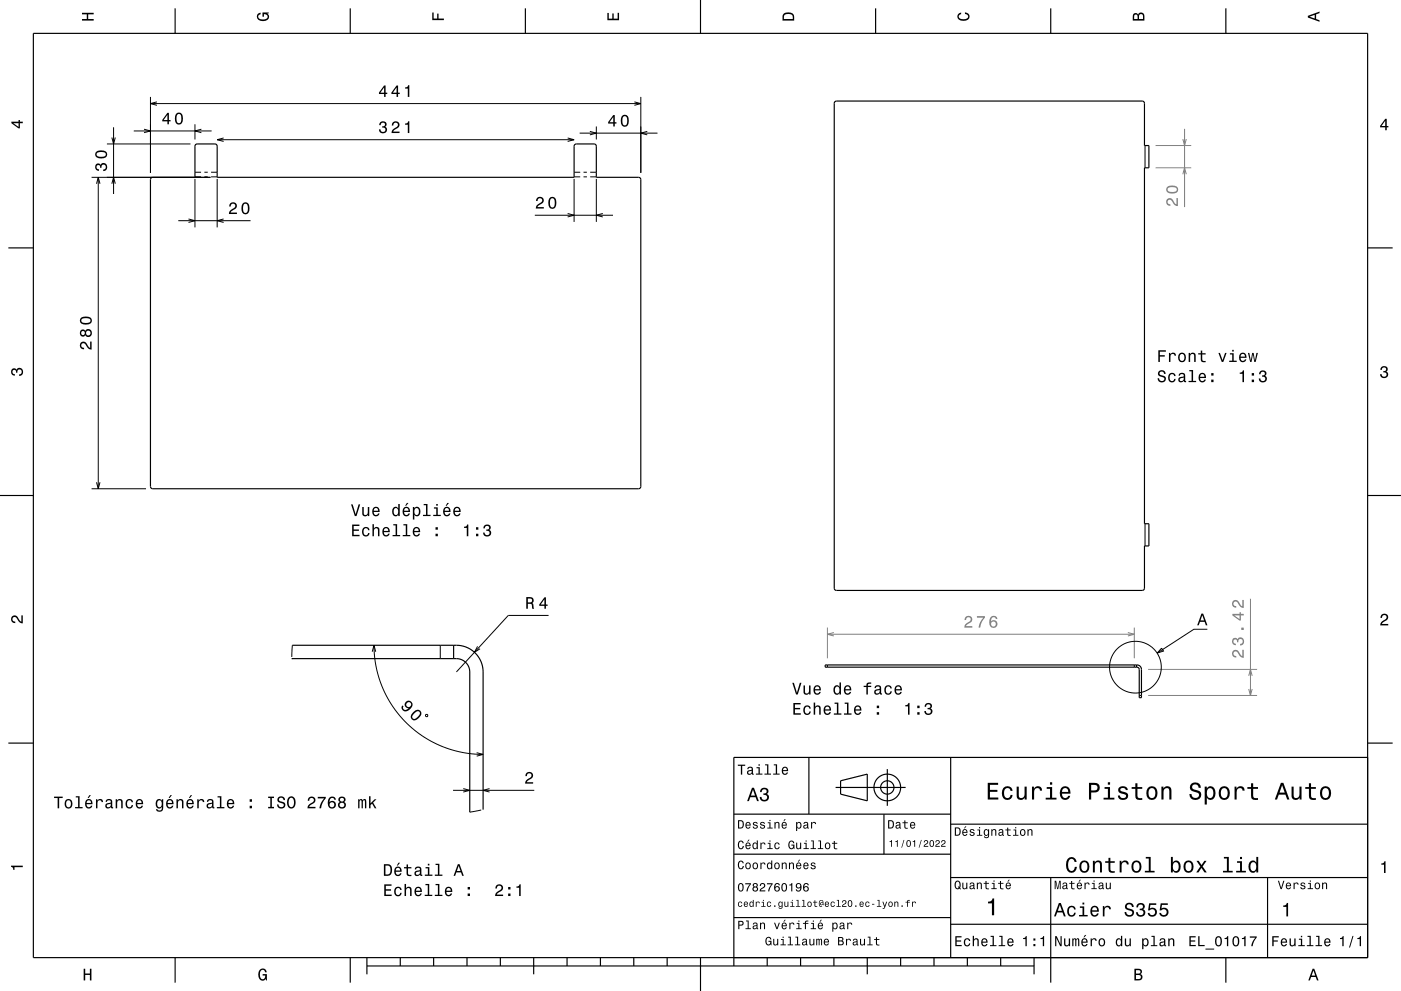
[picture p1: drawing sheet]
<svg xmlns="http://www.w3.org/2000/svg" width="420mm" height="297mm" viewBox="0 0 420 297" stroke-linecap="round" stroke-linejoin="round" font-family="sans-serif">
<g fill="none" stroke="#000" stroke-width=".3">
<path d="M34 38.1v20M40.1 39.2h23.3M43.2 38.7l1.9 .5-1.9 .6M45.1 29v22.8M45.1 31h147M47 30.5l-1.9 .5 1.9 .6M58.4 37.2v4.6M60.4 38.7l-2 .5 2 .6M173.8 39.9h23.3M176.8 39.4l2 .5-2 .5M178.8 37.9v3.9M190.2 30.5l1.9 .5-1.9 .6"/>
<path d="M192.1 29v22.8M194 39.4l-1.9 .5 1.9 .5M27.5 53.1h35.6M28.9 55.1l.6-2 .5 2M29.5 53.1v93.4M32 43.1h25.1M33.5 41.2l.5 1.9 .6-1.9M33.5 55.1l.5-2 .6 2M58.4 53.6v14.5M58.4 51.6h1.9M58.4 53h1.9M61.3 51.6h1"/>
<path d="M61.3 53h1M63.3 51.6h1.8M63.3 53h1.8M65.1 53.6v14.5M65.1 41.9h107M67 41.4l-1.9 .5 1.9 .5M170.2 41.4l1.9 .5-1.9 .5M172.1 53.6v12.9M172.1 51.6h1.8M172.1 53h1.8M174.9 51.6h1M174.9 53h1"/>
<path d="M176.9 51.6h1.9M176.9 53h1.9M178.8 53.6v12.9M343.3 43.6v6.7M53.4 66.1h21.7M56.5 65.6l1.9 .5-1.9 .6M67 65.6l-1.9 .5 1.9 .6M160.3 64.5h23.5M170.2 64l1.9 .5-1.9 .5M180.7 64l-1.9 .5 1.9 .5M27.5 146.5h16.3M28.9 144.5l.6 2 .5-2"/>
<path d="M343.3 157v6.6M87.5 197.4h.1M87.6 193.4l-.1 3.5M132 193.4v4M248.1 199.3v.7M340.1 199.3v.7M341.5 208.4h.7M144.3 242.8l-3.5 .6M144.8 242.6h.1"/>
<circle cx="340.4" cy="200" r="7.8"/>
</g>
<path d="M346.4 50.3h10.7M346.4 43.6h10.7M248.1 188.1v9.2M340.1 188.1v9.2M344.2 208.4h32.7M344.2 200.6h32.7" fill="none" stroke="#808080" stroke-width=".3"/>
<g fill="none" stroke="#000" stroke-width=".35">
<path d="M10 10h400v277h-400zM52.5 2.5v7.5M105 2.5v7.5M157.5 2.5v7.5M210 0v10M262.5 2.5v7.5M315 2.5v7.5M367.5 2.5v7.5M250.3 30.5l.5-.2h91.6l.5 .2 .2 .5v12.6h1.3v6.7h-1.3v106.7h1.3v6.6h-1.3v12.7l-.2 .5-.5 .2h-91.6l-.5-.3-.2-.4v-145.3zM45.3 53.3l.5-.2h12.6v-9.3l.3-.5 .4-.2h5.4l.6 .5v9.5h107l.1-9.6 .6-.4 5.6 .1 .4 .6v9.3h12.6l.5 .3 .2 .4-.1 92.3-.6 .4-145.9-.1-.4-.6v-92zM2.5 74.3h7.5M410 74.3h7.5"/>
<path d="M0 148.5h10M410 148.5h10M87.5 197.4h49.3a4 4 0 0 1 4 4v42M87.6 193.4h49.2a8 8 0 0 1 8 8v41.2M136 193.4v4M247.4 199.3h93.5a1.34 1.34 0 0 1 1.3 1.3v8.5h-.7v-8.5l-.1-.4-.5-.2h-93.5zM340.7 199.3v.7M2.5 222.7h7.5M242.5 227v17M250.5 236h21M252 234l8-2v8l-8-2zM266 230.5v11"/>
<path d="M285 227v60M410 222.7h7.5M410 227h-190v62.5M220 244h65M220 256h65M265 244v12M285 247h125M220 275h65M285 277h125M285 263h125M315 263v31.5M380 263v24"/>
<path d="M52.5 287v7.5M105 287v7.5M110 289.5h200M110 287v5M120 287v2.5M130 287v2.5M140 287v2.5M150 287v2.5M160 287v5M170 287v2.5M180 287v2.5M190 287v2.5"/>
<path d="M200 287v2.5M210 287v10M230 287v2.5M240 287v2.5M250 287v2.5M260 287v5M270 287v2.5M280 287v2.5M290 287v2.5M300 287v2.5M310 287v5M367.5 287v7.5"/>
<circle cx="266" cy="236" r="4"/>
<circle cx="266" cy="236" r="2"/>
</g>
<g fill="#000">
<path d="M24.6 3.8h3.5v.5h-1.7v1.4h1.7v.5h-3.5v-.5h1.4v-1.4h-1.4z" fill-rule="evenodd"/>
<path d="M77.3 4.2l.8-.4v.5l-.3 .1a.68 .68 0 0 0-.4 .6 .68 .68 0 0 0 .4 .6 1.68 1.68 0 0 0 2.4-.6 .93 .93 0 0 0-1.1-.8v.8h-.4v-1.3h1.9v.3l-.5 .1 .4 .4a1.19 1.19 0 0 1-.9 1.7 1.9 1.9 0 0 1-2.6-1.3z" fill-rule="evenodd"/>
<path d="M129.6 3.8h.4v1.8h1.1v-1.5h.4v1.5h1.6v.4h-3.5z" fill-rule="evenodd"/>
<path d="M182.1 3.9h.4v1.7h1.1v-1.6h.4v1.6h1.2v-1.8h.4v2.3h-3.5z" fill-rule="evenodd"/>
<path d="M235 4a2.21 2.21 0 0 0-.4 2.2h3.5v-1.2a1.92 1.92 0 0 0-3.1-1zM235.3 4.4l.4-.2a1.45 1.45 0 0 1 2 .8v.7h-2.7l.1-1z" fill-rule="evenodd"/>
<path d="M287.3 4.2l.8-.4v.4l-.3 .1a.66 .66 0 0 0-.4 .6 .66 .66 0 0 0 .4 .6 1.69 1.69 0 0 0 2.5-.5 .9 .9 0 0 0-1-.8v-.5a1.24 1.24 0 0 1 1.4 1.1 1.24 1.24 0 0 1-1.1 1.4 1.93 1.93 0 0 1-2.6-1.2z" fill-rule="evenodd"/>
<path d="M339.8 4.2l-.2 2h3.5v-1.4a.98 .98 0 0 0-.7-1 .98 .98 0 0 0-1.2 .6 .84 .84 0 0 0-1.4-.2zM340.1 4.5l.4-.1 .4 .1 .1 1.2h-1zM341.6 4.4l.4-.2a.58 .58 0 0 1 .7 .7v.8h-1.2z" fill-rule="evenodd"/>
<path d="M392.1 4.7v.6l3.5 1.2v-.4l-1-.4v-1.4l1-.4v-.4zM392.6 5l1.5-.5v1z" fill-rule="evenodd"/>
<path d="M3.4 36.5v.4l2.1 1.6h.5v-1.6h.8v-.4h-.8v-.5h-.4v.5zM4 36.9h1.6v1.1z" fill-rule="evenodd"/>
<path d="M50.2 33.8l-1.6 2.1v.5h1.6v.8h.4v-.8h.5v-.4h-.5v-2.2zM50.2 34.4v1.6h-1.1zM52.7 34.2a2.01 2.01 0 0 0 .9 3.1 2.03 2.03 0 0 0 .9-3.1 1.11 1.11 0 0 0-1.8 0zM53.3 34.2h.7a2.38 2.38 0 0 1 0 2.6h-.7a2.37 2.37 0 0 1 0-2.6z" fill-rule="evenodd"/>
<path d="M114 36.6l-.3 .9h.4a.62 .62 0 0 1 .4-.8 .62 .62 0 0 1 .8 .3 .62 .62 0 0 1-.3 .8h-.4v.4a.72 .72 0 0 1 .9 .5 .72 .72 0 0 1-.5 .9 .72 .72 0 0 1-.9-.5v-.3h-.5a1.18 1.18 0 0 0 1.5 1.2 1.18 1.18 0 0 0 .6-1.9l-.2-.1a1.01 1.01 0 0 0 0-1.5 1.01 1.01 0 0 0-1.5 .1zM117.8 36.7l-.3 .9h.4a.71 .71 0 0 1 .5-.8 .71 .71 0 0 1 .9 .5 .71 .71 0 0 1-.5 .8l-.3 .2a1.63 1.63 0 0 0-1.1 1.6h2.4v-.5h-1.9l.8-.8a1.17 1.17 0 0 0 1-1.6 1.17 1.17 0 0 0-1.9-.3zM121.4 37v.4h.9v2.5h.4v-3.6h-.3a.77 .77 0 0 1-1 .7z" fill-rule="evenodd"/>
<path d="M115.1 25.6l-1.5 2.1v.5h1.5v.8h.5v-.8h.5v-.4h-.5v-2.2zM115.1 26.2v1.6h-1.1zM118.9 25.6l-1.6 2.1v.5h1.6v.8h.4v-.8h.5v-.4h-.5v-2.2zM118.9 26.2v1.6h-1.1zM121.4 26.2v.4h.9v2.4h.4v-3.5h-.3a.77 .77 0 0 1-1 .7z" fill-rule="evenodd"/>
<path d="M183.8 34.5l-1.5 2.1v.4h1.6v.9h.4v-.9h.5v-.4h-.5v-2.1zM183.9 35.1v1.5h-1.2zM186.4 34.8a2.02 2.02 0 0 0 .9 3.2 2.03 2.03 0 0 0 .9-3.2 1.11 1.11 0 0 0-1.8 0zM187 34.9h.6a2.38 2.38 0 0 1 0 2.6h-.6a2.38 2.38 0 0 1 0-2.6z" fill-rule="evenodd"/>
<path d="M415.3 35.6l-1.6 2.1v.5h1.6v.8h.4v-.8h.5v-.4h-.5v-2.2zM415.3 36.2v1.6h-1.1z" fill-rule="evenodd"/>
<path d="M28.8 49.3a1.17 1.17 0 0 0-.2 1.2 1.17 1.17 0 0 0 1.1 .7v-.4a.62 .62 0 0 1-.8-.4 .62 .62 0 0 1 .3-.8 .62 .62 0 0 1 .8 .2v.5h.4a.72 .72 0 0 1 .5-.9 .72 .72 0 0 1 .9 .5 .72 .72 0 0 1-.5 .9h-.4v.5a1.18 1.18 0 0 0 1.2-1.5 1.18 1.18 0 0 0-1.8-.6l-.1 .2a.86 .86 0 0 0-1.4-.1zM29 45.4a1.13 1.13 0 0 0-.4 1.2 1.13 1.13 0 0 0 .9 .8 1.9 1.9 0 0 0 2.6-1.1 2.03 2.03 0 0 0-3.1-.9zM29 45.9a2.37 2.37 0 0 1 2.6 0v.7a2.38 2.38 0 0 1-2.6 0z" fill-rule="evenodd"/>
<path d="M69 60.9l-.3 1h.5a.7 .7 0 0 1 .5-.9 .7 .7 0 0 1 .8 .6 .7 .7 0 0 1-.5 .8l-.3 .2a1.63 1.63 0 0 0-1.1 1.5h2.4v-.4h-1.9l.9-.8a1.17 1.17 0 0 0 .9-1.7 1.17 1.17 0 0 0-1.9-.3zM72.7 61.1a2.02 2.02 0 0 0 .9 3.1 2.03 2.03 0 0 0 .9-3.1 1.11 1.11 0 0 0-1.8 0zM73.3 61.1h.6a2.37 2.37 0 0 1 0 2.6h-.6a2.37 2.37 0 0 1 0-2.6z" fill-rule="evenodd"/>
<path d="M161 59.3l-.3 .9h.5a.7 .7 0 0 1 .5-.8 .7 .7 0 0 1 .8 .5 .7 .7 0 0 1-.5 .9l-.3 .1a1.63 1.63 0 0 0-1.1 1.6h2.4v-.4h-1.9l.9-.8a1.17 1.17 0 0 0 .9-1.7 1.17 1.17 0 0 0-1.9-.3zM164.7 59.4a2.01 2.01 0 0 0 .9 3.2 2.03 2.03 0 0 0 .9-3.2 1.11 1.11 0 0 0-1.8 0zM165.3 59.5h.6a2.38 2.38 0 0 1 0 2.6h-.6a2.37 2.37 0 0 1 0-2.6z" fill-rule="evenodd"/>
<path d="M3.6 110.6a.86 .86 0 0 1 1.4 .2 1.12 1.12 0 0 1 1.5-.4 1.12 1.12 0 0 1 .3 1.6l-.5 .6-.6 .1v-.5a.72 .72 0 0 0 .9-.6 .72 .72 0 0 0-.8-.8 .72 .72 0 0 0-.6 .9h-.4a.62 .62 0 0 0-.4-.8 .62 .62 0 0 0-.8 .5 .62 .62 0 0 0 .5 .7h.4l-.1 .5a1.17 1.17 0 0 1-1-.7 1.17 1.17 0 0 1 .2-1.3z" fill-rule="evenodd"/>
<path d="M24.2 102.7a1.19 1.19 0 0 0-.2 1.3 1.19 1.19 0 0 0 1.2 .7v-.5a.7 .7 0 0 1-.8-.5 .7 .7 0 0 1 .5-.8 .7 .7 0 0 1 .8 .5l.2 .3a1.63 1.63 0 0 0 1.6 1.1v-2.4h-.5v1.9l-.4-.3-.7-1.2a1.1 1.1 0 0 0-1.7-.1zM24.2 99a1 1 0 0 0-.1 1.5 1 1 0 0 0 1.5-.1 1.09 1.09 0 0 0 1.6 .2 1.09 1.09 0 0 0 0-1.6 1.09 1.09 0 0 0-1.6 .2l-.5-.4zM25.8 99.8a.71 .71 0 0 1 1.4 0 .71 .71 0 0 1-1.4 0zM24.3 99.8a.6 .6 0 0 1 1.2 0 .6 .6 0 0 1-1.2 0zM24.4 95.2a1.13 1.13 0 0 0-.4 1.2 1.13 1.13 0 0 0 1 .8 1.9 1.9 0 0 0 2.6-1.1 2.03 2.03 0 0 0-3.2-.9zM24.4 95.7a2.37 2.37 0 0 1 2.7 0v.7a2.38 2.38 0 0 1-2.7 0z" fill-rule="evenodd"/>
<path d="M414.1 110a1.01 1.01 0 0 1 1.5-.2 1.01 1.01 0 0 1 0 1.6 1.12 1.12 0 0 1 .4 1.5 1.12 1.12 0 0 1-1.6 .3l-.6-.5-.1-.6h.5a.72 .72 0 0 0 .7 .9 .72 .72 0 0 0 .7-.8 .72 .72 0 0 0-.9-.6v-.4a.62 .62 0 0 0 .8-.4 .62 .62 0 0 0-.5-.8 .62 .62 0 0 0-.7 .5v.4h-.5z" fill-rule="evenodd"/>
<path d="M105.2 151.2l1.2 3.5h.5l1.1-3.5h-.5l-.9 2.9-.9-2.9zM108.6 152v1.7a.89 .89 0 0 0 .6 1 .89 .89 0 0 0 1.1-.4v.4h.4v-2.7h-.4v1.5a.65 .65 0 0 1-.4 .8 .65 .65 0 0 1-.8-.3l-.1-2zM111.9 152.2a1.46 1.46 0 0 0-.3 1.7 1.46 1.46 0 0 0 1.5 .8l.7-.8h-.5l-.6 .5a.75 .75 0 0 1-.7-1h1.8a1.17 1.17 0 0 0-.5-1.3 1.17 1.17 0 0 0-1.4 .1zM112.2 152.5l.2-.2a.67 .67 0 0 1 .7 .1 .67 .67 0 0 1 .3 .7h-1.4zM117.9 152.2a1.49 1.49 0 0 0-.3 1.6 1.49 1.49 0 0 0 1.3 .9l.5-.5v.5h.4v-3.7h-.4v1.4a.89 .89 0 0 0-1.5-.2zM118.2 152.5a.62 .62 0 0 1 .7-.2 .62 .62 0 0 1 .4 .6 .91 .91 0 0 1 .1 1 .91 .91 0 0 1-1 .4l-.3-.5zM122 150.7l-.5 .9h.3l.7-.9zM121 152.2a1.46 1.46 0 0 0-.3 1.7 1.46 1.46 0 0 0 1.5 .8l.7-.8h-.5l-.6 .5a.75 .75 0 0 1-.6-1h1.7a1.17 1.17 0 0 0-.5-1.3 1.17 1.17 0 0 0-1.4 .1zM121.3 152.5l.2-.2a.67 .67 0 0 1 .7 .1 .67 .67 0 0 1 .3 .7h-1.3zM123.8 152v3.7h.4v-1.4a.93 .93 0 0 0 1 .4 .93 .93 0 0 0 .8-.8 1.27 1.27 0 0 0-.1-1.4 1.27 1.27 0 0 0-1.4-.5l-.3 .4v-.4zM124.4 152.5a.63 .63 0 0 1 .7-.2 .63 .63 0 0 1 .4 .6l.1 .4a.84 .84 0 0 1-.7 1.1 1.18 1.18 0 0 1-.5-1.9zM127 151v.4h.7v2.9h-.9v.4h2.3v-.4h-.9v-3.3zM130.1 152v.4h.7v1.9h-.9v.4h2.2v-.4h-.9v-2.3zM130.8 151v.5h.4v-.5zM134.1 150.7l-.5 .9h.3l.7-.9zM133.1 152.2a1.45 1.45 0 0 0-.2 1.7 1.45 1.45 0 0 0 1.4 .8l.7-.8h-.4l-.6 .5a.75 .75 0 0 1-.7-1h1.8a1.16 1.16 0 0 0-.5-1.3 1.16 1.16 0 0 0-1.5 .1zM133.5 152.5l.2-.2a.67 .67 0 0 1 .7 .1 .67 .67 0 0 1 .2 .7h-1.3zM136.2 152.2a1.46 1.46 0 0 0-.3 1.7 1.46 1.46 0 0 0 1.5 .8l.7-.8h-.5l-.6 .5a.75 .75 0 0 1-.7-1h1.8a1.17 1.17 0 0 0-.5-1.3 1.17 1.17 0 0 0-1.4 .1zM136.5 152.5l.2-.2a.67 .67 0 0 1 .7 .1 .67 .67 0 0 1 .2 .7h-1.3z" fill-rule="evenodd"/>
<path d="M105.6 157.2v3.5h2.2v-.4h-1.8v-1.2h1.6v-.4h-1.6v-1.1h1.7v-.4zM108.8 158.3a1.45 1.45 0 0 0-.2 1.7 1.45 1.45 0 0 0 1.5 .7l.6-.5 .1-.5h-.4l-.5 .7a1.02 1.02 0 0 1-.9-1.1 1.02 1.02 0 0 1 1-1l.3 .6h.5a1.09 1.09 0 0 0-.8-1 1.09 1.09 0 0 0-1.2 .4zM111.7 157.1v3.6h.4v-1.6a.64 .64 0 0 1 .4-.7 .64 .64 0 0 1 .8 .3v2h.5v-1.8a.88 .88 0 0 0-.6-1 .88 .88 0 0 0-1.1 .5v-1.3zM114.9 158.3a1.45 1.45 0 0 0-.2 1.6 1.45 1.45 0 0 0 1.4 .8l.7-.8h-.4l-.6 .5a.76 .76 0 0 1-.7-.9h1.8a1.17 1.17 0 0 0-.5-1.4 1.17 1.17 0 0 0-1.5 .2zM115.3 158.5l.2-.1a.67 .67 0 0 1 .7 0 .67 .67 0 0 1 .2 .7h-1.3zM117.9 157.1v.4h.7v2.8h-.9v.4h2.3v-.4h-.9v-3.2zM120.9 157.1v.4h.7v2.8h-.9v.4h2.3v-.4h-.9v-3.2zM124 158.3a1.45 1.45 0 0 0-.2 1.6 1.45 1.45 0 0 0 1.4 .8l.7-.8h-.4l-.6 .5a.76 .76 0 0 1-.7-.9h1.8a1.16 1.16 0 0 0-.5-1.4 1.16 1.16 0 0 0-1.5 .2zM124.4 158.5l.2-.1a.67 .67 0 0 1 .7 0 .67 .67 0 0 1 .2 .7h-1.3zM130.6 160v.7h.7v-.7zM130.6 158v.8h.7v-.8z" fill-rule="evenodd"/>
<path d="M139.1 157.9v.3h.8v2.5h.5v-3.5h-.4a.77 .77 0 0 1-.9 .7zM142.7 160v.7h.7v-.7zM142.7 158v.8h.7v-.8zM145.2 157.5l-.3 .8h.5a.62 .62 0 0 1 .3-.7 .62 .62 0 0 1 .8 .3 .62 .62 0 0 1-.2 .8h-.5v.4a.74 .74 0 0 1 .9 .6 .74 .74 0 0 1-.7 .8 .74 .74 0 0 1-.7-.9h-.5a1.18 1.18 0 0 0 1.5 1.2 1.18 1.18 0 0 0 .6-1.8l-.2-.2a1.01 1.01 0 0 0 0-1.5 1.01 1.01 0 0 0-1.5 .2z" fill-rule="evenodd"/>
<path d="M3.6 184.7a1.22 1.22 0 0 1 2 .8l.8 .8v-1.9h.4v2.4a2.76 2.76 0 0 1-2-1.8 .69 .69 0 0 0-1.1 .5 .69 .69 0 0 0 .9 .8v.4a1.19 1.19 0 0 1-1.2-.6 1.19 1.19 0 0 1 .2-1.4z" fill-rule="evenodd"/>
<path d="M414.2 184.2a1.18 1.18 0 0 1 1.9 .3 1.18 1.18 0 0 1-1 1.7l-.8 .8h1.9v.4h-2.4a2.76 2.76 0 0 1 1.8-2 .69 .69 0 0 0-.5-1.1 .69 .69 0 0 0-.8 .9h-.4z" fill-rule="evenodd"/>
<path d="M221.2 229.2v.3h.9v2.7h.4v-2.7h.9v-.3zM224.3 230l-.3 .5h.4a.47 .47 0 0 1 .5-.4 .47 .47 0 0 1 .4 .6l-.2 .1a.78 .78 0 0 0-1.1 .4 .78 .78 0 0 0 .6 1l.8-.3 .1 .2 .5 .1v-.3l-.3-.1v-1.3a.87 .87 0 0 0-.6-.7 .87 .87 0 0 0-.8 .2zM224.4 231.3l.9-.3v.4a.51 .51 0 0 1-.5 .5 .51 .51 0 0 1-.5-.5zM226.8 229.9v.3h.6v1.6h-.8v.4h2v-.4h-.8v-1.9zM227.4 229.1v.4h.4v-.4zM229.4 229.1v.3h.6v2.4h-.8v.4h1.9v-.4h-.8v-2.7zM232 229.1v.3h.6v2.4h-.8v.4h1.9v-.4h-.7v-2.7zM234.6 230.1a1.24 1.24 0 0 0-.2 1.4 1.24 1.24 0 0 0 1.2 .7l.6-.7h-.3l-.6 .4a.64 .64 0 0 1-.5-.8h1.5v-.2a.96 .96 0 0 0-.5-1 .96 .96 0 0 0-1.2 .2zM234.9 230.3l.7-.2 .3 .7h-1.1z" fill-rule="evenodd"/>
<path d="M296.1 234.6v5h3.2v-.6h-2.5v-1.7h2.2v-.6h-2.2v-1.5h2.4v-.6zM300.8 236.2a2.18 2.18 0 0 0 1.2 3.6 1.51 1.51 0 0 0 1.6-1.6h-.6a.95 .95 0 0 1-.9 1 .95 .95 0 0 1-1-.9 1.6 1.6 0 0 1 .9-2.1 .86 .86 0 0 1 .9 .8h.7a1.56 1.56 0 0 0-1.1-1.3 1.56 1.56 0 0 0-1.7 .5zM304.8 235.8v2.5a1.27 1.27 0 0 0 .9 1.4 1.27 1.27 0 0 0 1.5-.7v.6h.6v-3.8h-.6v2.2a.92 .92 0 0 1-.6 1.1 .92 .92 0 0 1-1.2-.4v-2.9zM309.4 235.8v3.8h.6v-2.2a.95 .95 0 0 1 .5-1.1 .95 .95 0 0 1 1.2 .3l.1 .4h.6a1.28 1.28 0 0 0-1-1.4 1.28 1.28 0 0 0-1.4 .8v-.6zM313.8 235.9v.5h1v2.7h-1.3v.5h3.2v-.5h-1.3v-3.2zM314.8 234.4v.8h.6v-.8zM318.1 236.2a2.2 2.2 0 0 0 1.2 3.6 1.51 1.51 0 0 0 1.5-1.3h-.6l-.3 .5-.5 .2a1.08 1.08 0 0 1-1-1.3h2.5a1.66 1.66 0 0 0-.7-2 1.66 1.66 0 0 0-2.1 .3zM318.6 236.5a.94 .94 0 0 1 1.2-.2 .94 .94 0 0 1 .5 1h-1.9zM326.5 234.6v5h.6v-2.1a1.92 1.92 0 0 0 2.6-1.4 1.33 1.33 0 0 0-1.5-1.5zM327.1 235.2a1.6 1.6 0 0 1 1.8 .5 .86 .86 0 0 1 0 .9 .86 .86 0 0 1-.9 .3h-.9zM331.1 235.9v.5h1v2.7h-1.3v.5h3.3v-.5h-1.3v-3.2zM332.1 234.4v.8h.7v-.8zM335.6 235.9a1.08 1.08 0 0 0-.3 1.2 1.08 1.08 0 0 0 1 .7l1.2 .5a.91 .91 0 0 1-.8 1 .91 .91 0 0 1-1-.9h-.6a1.52 1.52 0 0 0 1.7 1.3 1.52 1.52 0 0 0 1.3-1.7l-.5-.5-1.6-.4a.76 .76 0 0 1 .6-1 .76 .76 0 0 1 .9 .7h.6a1.47 1.47 0 0 0-1-1.2 1.47 1.47 0 0 0-1.5 .3zM340.4 234.7v1.2h-1.1v.5h1.1v2.6a1.49 1.49 0 0 0 2 .7v-.5a.97 .97 0 0 1-1.4-.5v-2.3h1.4v-.5h-1.4v-1.2zM344.1 236.2a2.18 2.18 0 0 0 1.2 3.6 2.12 2.12 0 0 0 1.7-2.1 2.12 2.12 0 0 0-1.7-2.1l-.7 .2zM344.6 236.6a.96 .96 0 0 1 1-.4 .96 .96 0 0 1 .7 .8 1.59 1.59 0 0 1-1 2.2 1.67 1.67 0 0 1-.7-2.6zM348.2 235.8v3.8h.6v-2.2a.91 .91 0 0 1 .6-1.1 .91 .91 0 0 1 1.1 .5v2.8h.7v-2.5a1.27 1.27 0 0 0-.9-1.4 1.27 1.27 0 0 0-1.5 .6v-.5zM357.1 234.9a1.37 1.37 0 0 0-.3 1.5 1.37 1.37 0 0 0 1.3 .9 1.1 1.1 0 0 1 1.3 1.3 1.19 1.19 0 0 1-1.3 .5 1.19 1.19 0 0 1-.9-1.1h-.7a1.73 1.73 0 0 0 2.2 1.8 1.73 1.73 0 0 0 1-2.6l-1.1-.4a1.02 1.02 0 0 1-1.2-.9 .99 .99 0 0 1 1.1-.8 .99 .99 0 0 1 .8 1h.7a1.66 1.66 0 0 0-1-1.6 1.66 1.66 0 0 0-1.9 .4zM361.2 235.8v5.3h.6v-2.1a1.32 1.32 0 0 0 1.4 .7 1.32 1.32 0 0 0 1.1-1.1 2.15 2.15 0 0 0-1.4-3l-.6 .2-.5 .5v-.5zM362.1 236.6a.9 .9 0 0 1 .9-.4 .9 .9 0 0 1 .7 .8 1.61 1.61 0 0 1-.9 2.2 1.69 1.69 0 0 1-.7-2.6zM365.8 236.2a2.18 2.18 0 0 0 1.2 3.6 2.16 2.16 0 0 0 1.8-1.8 2.16 2.16 0 0 0-1.1-2.2h-1.4zM366.3 236.6a.96 .96 0 0 1 1-.4 .96 .96 0 0 1 .7 .8 1.59 1.59 0 0 1-1 2.2 1.67 1.67 0 0 1-.7-2.6zM370.1 235.8v3.8h.6v-2.2a.95 .95 0 0 1 .5-1.1 .95 .95 0 0 1 1.2 .3l.1 .4h.6a1.28 1.28 0 0 0-1-1.4 1.28 1.28 0 0 0-1.4 .8v-.6zM375.1 234.7v1.2h-1.1v.5h1.1v2.6a1.49 1.49 0 0 0 2 .7v-.5a.98 .98 0 0 1-1.4-.5v-2.3h1.4v-.5h-1.4v-1.2zM384 234.6l-1.8 5h.6l.6-1.5h2l.5 1.5h.7l-1.9-5zM384.4 235.3l.7 2.2h-1.5zM387.2 235.8v2.5a1.27 1.27 0 0 0 .9 1.4 1.27 1.27 0 0 0 1.5-.7v.6h.6v-3.8h-.6v2.2a.92 .92 0 0 1-.6 1.1 .92 .92 0 0 1-1.1-.4l-.1-2.9zM392.4 234.7v1.2h-1.1v.5h1.1v2.6a1.49 1.49 0 0 0 2.1 .7v-.5a.97 .97 0 0 1-1.4-.5l-.1-2.3h1.5v-.5h-1.5v-1.2zM396.1 236.2a2.18 2.18 0 0 0 1.3 3.6 2.16 2.16 0 0 0 1.7-1.8 2.16 2.16 0 0 0-1-2.2h-1.4zM396.6 236.6a.96 .96 0 0 1 1-.4 .96 .96 0 0 1 .7 .8 1.59 1.59 0 0 1-.9 2.2 1.67 1.67 0 0 1-.8-2.6z" fill-rule="evenodd"/>
<path d="M3.3 259.4h3.5v.5h-2.5v.8h-.3a.77 .77 0 0 0-.7-.9z" fill-rule="evenodd"/>
<path d="M221.2 245.8v2.5h.9a1.28 1.28 0 0 0 1-1.2 1.28 1.28 0 0 0-1-1.3zM221.6 246.1a.96 .96 0 0 1 1.1 1 .96 .96 0 0 1-1.1 .9zM223.7 246.6a.98 .98 0 0 0-.2 1.3 .98 .98 0 0 0 1.3 .3l.2-.4-.9 .3-.3-.7 1.3-.1a.8 .8 0 0 0-.5-.9 .8 .8 0 0 0-.9 .2zM223.9 246.7l.6-.1 .2 .6h-.9zM225.9 246.5l-.2 .4 .1 .3 1 .4a.43 .43 0 0 1-.4 .5 .43 .43 0 0 1-.4-.4h-.3a.7 .7 0 0 0 .9 .7 .7 .7 0 0 0 .3-1.1l-.8-.3a.38 .38 0 0 1 .3-.5 .38 .38 0 0 1 .4 .4h.3l-.4-.6zM228 246.5l-.1 .4 .1 .3 1 .4a.43 .43 0 0 1-.4 .5 .43 .43 0 0 1-.5-.4h-.3a.7 .7 0 0 0 1 .7 .7 .7 0 0 0 .2-1.1l-.7-.3a.38 .38 0 0 1 .3-.5 .38 .38 0 0 1 .4 .4h.3l-.4-.6zM230.2 246.4v.3h.5v1.3h-.7v.3h1.6v-.3h-.6v-1.6zM230.7 245.7v.4h.3v-.4zM232.2 246.4v1.9h.3v-1.1a.45 .45 0 0 1 .4-.6 .45 .45 0 0 1 .5 .5v1.2h.3v-1.3a.63 .63 0 0 0-.5-.7 .63 .63 0 0 0-.7 .4v-.3zM235.2 245.5l-.4 .6 .8-.6zM234.5 246.6a.98 .98 0 0 0-.2 1.3 .98 .98 0 0 0 1.3 .3l.3-.4-1 .3-.3-.7 1.3-.1a.8 .8 0 0 0-.4-.9 .8 .8 0 0 0-1 .2zM234.8 246.7l.5-.1 .3 .6h-1zM238.7 246.4v2.7h.3v-1.1l.1 .2a.67 .67 0 0 0 .7 .1 .67 .67 0 0 0 .4-.5 .91 .91 0 0 0 0-1.1 .91 .91 0 0 0-1-.3l-.2 .3v-.3zM239.1 246.8l.2-.2a.7 .7 0 0 1 .7 .7 .7 .7 0 0 1-.7 .7l-.3-.3zM241.1 246.5l-.2 .4h.3a.39 .39 0 0 1 .4-.3 .39 .39 0 0 1 .3 .5 .73 .73 0 0 0-.9 .3 .73 .73 0 0 0 .1 .9l.9-.2 .1 .2h.4l-.2-1.4a.73 .73 0 0 0-.5-.6 .73 .73 0 0 0-.7 .2zM241.2 247.6l.8-.3v.3a.42 .42 0 0 1-.4 .5 .42 .42 0 0 1-.5-.5zM243.1 246.4v1.9h.4l.1-1.6 .5-.1 .2 .4h.4a.64 .64 0 0 0-.5-.7 .64 .64 0 0 0-.8 .4v-.3z" fill-rule="evenodd"/>
<path d="M221.4 258.2a1.33 1.33 0 0 0-.2 1.5 1.33 1.33 0 0 0 1.3 .8l.5-1h-.3l-.4 .7a1.04 1.04 0 0 1-.8-.9 1.04 1.04 0 0 1 .6-1.1l.5 .5h.4a.85 .85 0 0 0-.6-.8 .85 .85 0 0 0-1 .3zM223.6 258.7a.98 .98 0 0 0-.1 1.4 .98 .98 0 0 0 1.4 .2 .98 .98 0 0 0 .1-1.4 .98 .98 0 0 0-1.4-.2zM223.9 258.9l.1-.1a.71 .71 0 0 1 .8 .7 .71 .71 0 0 1-.8 .7l-.2-.4zM225.8 258.7a.98 .98 0 0 0-.1 1.4 .98 .98 0 0 0 1.3 .2 .98 .98 0 0 0 .2-1.4 .98 .98 0 0 0-1.4-.2zM226 258.9l.2-.1a.71 .71 0 0 1 .7 .7 .71 .71 0 0 1-.7 .7l-.3-.4zM228 258.5v2h.3l.1-1.6 .5-.1 .3 .3h.3a.64 .64 0 0 0-.5-.6 .64 .64 0 0 0-.7 .4v-.4zM230.1 258.7l-.2 .4a.91 .91 0 0 0 .1 1 .91 .91 0 0 0 1 .3l.2-.2v.3h.3v-2.6h-.3v.9l-.6-.3zM230.4 258.9l.1-.1a.7 .7 0 0 1 .7 .7 .7 .7 0 0 1-.7 .7l-.2-.4zM232.3 258.7a.98 .98 0 0 0-.1 1.4 .98 .98 0 0 0 1.3 .2 .98 .98 0 0 0 .2-1.4 .98 .98 0 0 0-1.4-.2zM232.5 258.9l.2-.1a.71 .71 0 0 1 .7 .7 .71 .71 0 0 1-.7 .7l-.3-.4zM234.4 258.5v2h.3v-1.1a.45 .45 0 0 1 .3-.7 .45 .45 0 0 1 .5 .6v1.2h.4v-1.3a.63 .63 0 0 0-.5-.7 .63 .63 0 0 0-.7 .3v-.3zM236.5 258.5v2h.3v-1.1a.45 .45 0 0 1 .4-.7 .45 .45 0 0 1 .5 .6v1.2h.3v-1.3a.64 .64 0 0 0-.4-.7 .64 .64 0 0 0-.8 .3v-.3zM239.5 257.7l-.3 .6 .7-.6zM238.9 258.7a.98 .98 0 0 0-.3 1.4 .98 .98 0 0 0 1.3 .3l.3-.5-.9 .3-.3-.6 1.2-.2a.8 .8 0 0 0-.4-.8 .8 .8 0 0 0-.9 .1zM239.1 258.9l.5-.1 .3 .5h-.9zM241 258.7a.98 .98 0 0 0-.2 1.3 .98 .98 0 0 0 1.3 .4l.3-.5-1 .3-.3-.6 1.3-.2a.8 .8 0 0 0-.4-.8 .8 .8 0 0 0-1 .1zM241.3 258.9l.5-.1 .3 .5h-1zM243.2 258.6l-.2 .4 .2 .4 1 .4a.43 .43 0 0 1-.4 .5 .43 .43 0 0 1-.5-.4h-.3a.7 .7 0 0 0 1 .7 .7 .7 0 0 0 .2-1.2l-.8-.2a.38 .38 0 0 1 .3-.5 .38 .38 0 0 1 .5 .3h.3l-.4-.5z" fill-rule="evenodd"/>
<path d="M221.4 252.2a1.33 1.33 0 0 0-.2 1.5 1.33 1.33 0 0 0 1.3 .8l.5-1h-.3l-.4 .7a1.04 1.04 0 0 1-.8-.9 1.04 1.04 0 0 1 .6-1.1l.5 .5h.4a.85 .85 0 0 0-.6-.8 .85 .85 0 0 0-1 .3zM224.4 251.7l-.4 .6 .7-.6zM223.7 252.7a.98 .98 0 0 0-.2 1.3 .98 .98 0 0 0 1.3 .4l.2-.5-.9 .3-.3-.6 1.3-.2a.8 .8 0 0 0-.5-.8 .8 .8 0 0 0-.9 .1zM223.9 252.9l.6-.1 .2 .5h-.9zM225.8 252.7l-.2 .4a.91 .91 0 0 0 0 1 .91 .91 0 0 0 1 .3l.3-.2v.3h.3v-2.6h-.3v.9l-.6-.3zM226 252.9l.2-.1a.7 .7 0 0 1 .7 .7 .7 .7 0 0 1-.7 .7l-.3-.4zM228 252.5v2h.3l.1-1.6 .5-.1 .3 .3h.3a.64 .64 0 0 0-.5-.6 .64 .64 0 0 0-.7 .4v-.4zM230.2 252.6v.3h.5v1.3h-.7v.3h1.6v-.3h-.6v-1.6zM230.7 251.9v.3h.3v-.3zM232.3 252.7a.98 .98 0 0 0-.1 1.4 .98 .98 0 0 0 1.3 .2l.2-.5h-.3l-.3 .4a.69 .69 0 0 1-.7-.7 .69 .69 0 0 1 .9-.6l.1 .3h.3a.78 .78 0 0 0-.5-.7 .78 .78 0 0 0-.9 .2zM236.6 252.3a1.36 1.36 0 0 0 .8 2.2l.5-.4 .3 .4v-1.4h-.9v.3h.5l-.1 .6a.49 .49 0 0 1-.9 0l-.1-.8a.8 .8 0 0 1 .6-1l.5 .5h.3a.85 .85 0 0 0-.6-.8 .85 .85 0 0 0-.9 .4zM238.7 252.5v1.3a.63 .63 0 0 0 .4 .7 .63 .63 0 0 0 .8-.3v.3h.3v-2h-.3l-.1 1.4-.5 .4-.3-.3v-1.5zM241 252.6v.3h.5v1.3h-.6v.3h1.6v-.3h-.7v-1.6zM241.5 251.9v.3h.3v-.3zM243.2 251.9v.2h.5v2.1h-.7v.3h1.6v-.3h-.6v-2.3zM245.3 251.9v.2h.5v2.1h-.6v.3h1.6v-.3h-.7v-2.3zM247.5 252.7a.98 .98 0 0 0-.2 1.4 .98 .98 0 0 0 1.4 .2 .98 .98 0 0 0 .2-1.4 .98 .98 0 0 0-1.4-.2zM247.7 252.9l.2-.1a.71 .71 0 0 1 .7 .7 .71 .71 0 0 1-.7 .7l-.3-.4zM250 252v.6h-.6v.3h.6v1.3a.74 .74 0 0 0 1 .3v-.3l-.7-.1v-.3v-.9h.7v-.3h-.7v-.6z" fill-rule="evenodd"/>
<path d="M225.4 236.1l-1.4 4h.5l.4-1.2h1.6l.5 1.2h.5l-1.5-4zM225.7 236.7l.7 1.7h-1.3zM228.2 236.4l-.4 1h.6a.71 .71 0 0 1 .3-.9 .71 .71 0 0 1 .9 .3 .71 .71 0 0 1-.2 1h-.5v.4a.82 .82 0 0 1 1 .5 .82 .82 0 0 1-.5 1.1 .82 .82 0 0 1-1.1-.6v-.4h-.5a1.34 1.34 0 0 0 1.7 1.4 1.34 1.34 0 0 0 .7-2.1l-.3-.1a1.11 1.11 0 0 0 .3-1.6 1.11 1.11 0 0 0-1.6-.2z" fill-rule="evenodd"/>
<path d="M266.2 245.8v2.5h.9a1.28 1.28 0 0 0 1-1.2 1.28 1.28 0 0 0-1-1.3zM266.6 246.1a.96 .96 0 0 1 1.1 1 .96 .96 0 0 1-1.1 .9zM268.7 246.5l-.2 .4h.3a.39 .39 0 0 1 .5-.3 .39 .39 0 0 1 .3 .5 .73 .73 0 0 0-1 .3 .73 .73 0 0 0 .2 .9l.9-.2v.2h.4l-.2-1.4a.73 .73 0 0 0-.4-.6 .73 .73 0 0 0-.8 .2zM268.8 247.6l.8-.3v.3a.42 .42 0 0 1-.4 .5 .42 .42 0 0 1-.4-.5zM271.1 245.9v.5h-.5v.3h.5v1.3a.74 .74 0 0 0 1 .4v-.3l-.6-.1-.1-.4v-.9h.7v-.3h-.7v-.5zM273 246.6a.98 .98 0 0 0-.2 1.3 .98 .98 0 0 0 1.3 .3l.3-.4-1 .3-.3-.7 1.3-.1a.8 .8 0 0 0-.4-.9 .8 .8 0 0 0-1 .2zM273.3 246.7l.5-.1 .3 .6h-1z" fill-rule="evenodd"/>
<path d="M266.7 252.1v.3h.4v1.4h.3v-2zM268.4 252.1v.3h.5v1.4h.2v-2zM270.9 251.7l-.7 2.3h.2l.7-2.3zM271.9 252l-.2 .3a.91 .91 0 0 0 0 1.1 .91 .91 0 0 0 1 .4 1.05 1.05 0 0 0 .4-1.2 1.05 1.05 0 0 0-1-.8zM272.2 252.1a.81 .81 0 0 1 .7 .7 .81 .81 0 0 1-.5 .8l-.4-.5zM273.6 252.1v.3h.5v1.4h.2v-2zM276.1 251.7l-.7 2.3h.2l.7-2.3zM277.1 251.9l-.2 .6h.3a.43 .43 0 0 1 .4-.5 .43 .43 0 0 1 .5 .5 .43 .43 0 0 1-.6 .4l-.4 .3-.2 .6h1.4v-.3l-1.1-.1a1.07 1.07 0 0 0 .9-1.5l-.5-.1zM278.8 252l-.2 .8a.81 .81 0 0 0 .7 1 1.02 1.02 0 0 0 .8-1.1 1.02 1.02 0 0 0-1.1-.9zM279.1 252.1a.81 .81 0 0 1 .7 .7 .81 .81 0 0 1-.5 .8l-.4-.5zM280.6 251.9l-.2 .6h.3a.43 .43 0 0 1 .4-.5 .43 .43 0 0 1 .4 .5 .43 .43 0 0 1-.5 .4l-.5 .3-.1 .6h1.3v-.3l-1-.1a1.06 1.06 0 0 0 .9-1.5l-.5-.1zM282.3 251.9l-.2 .6h.3a.43 .43 0 0 1 .5-.5 .43 .43 0 0 1 .4 .5 .43 .43 0 0 1-.6 .4l-.4 .3-.2 .6h1.4v-.3l-1-.1a1.07 1.07 0 0 0 .8-1.5l-.5-.1z" fill-rule="evenodd"/>
<path d="M286.2 248v2.5h.9a1.28 1.28 0 0 0 1-1.3 1.28 1.28 0 0 0-1-1.2zM286.6 248.3a.96 .96 0 0 1 1.1 .9 .96 .96 0 0 1-1.1 1zM289.4 247.7l-.4 .6 .7-.6zM288.7 248.7a.98 .98 0 0 0-.2 1.3 .98 .98 0 0 0 1.3 .4l.2-.5-.9 .3-.3-.6 1.3-.2a.8 .8 0 0 0-.5-.8 .8 .8 0 0 0-.9 .1zM288.9 248.9l.6-.1 .2 .5h-.9zM290.9 248.6l-.2 .4 .1 .4 1 .4a.43 .43 0 0 1-.4 .5 .43 .43 0 0 1-.4-.4h-.3a.7 .7 0 0 0 .9 .7 .7 .7 0 0 0 .3-1.2l-.8-.2a.38 .38 0 0 1 .3-.5 .38 .38 0 0 1 .4 .4l.3-.1-.4-.5zM293 248.6v.3h.5v1.3h-.7v.3h1.7v-.3h-.7v-1.6zM293.5 247.9v.3h.3v-.3zM295.1 248.7l-.2 .4a.91 .91 0 0 0 .1 1 .91 .91 0 0 0 1 .3l.2-.2a.52 .52 0 0 1-.2 .7 .52 .52 0 0 1-.7-.3h-.3a.78 .78 0 0 0 .9 .6 .78 .78 0 0 0 .6-.8v-1.9h-.3v.3l-.6-.3zM295.4 248.9l.1-.1a.7 .7 0 0 1 .7 .7 .7 .7 0 0 1-.7 .7l-.2-.4zM297.2 248.5v2h.3v-1.4l.5-.3 .3 .2 .1 1.5h.3v-1.3a.63 .63 0 0 0-.5-.7 .63 .63 0 0 0-.7 .3v-.3zM299.6 248.6l-.2 .5h.3a.39 .39 0 0 1 .4-.4 .39 .39 0 0 1 .3 .6 .73 .73 0 0 0-.9 .2 .73 .73 0 0 0 .1 1l.9-.3 .1 .2 .4 .1-.2-1.4a.73 .73 0 0 0-1.2-.5zM299.7 249.7l.8-.2v.3a.42 .42 0 0 1-.4 .5 .42 .42 0 0 1-.5-.5zM301.9 248v.6h-.5v.3h.5l.1 1.3a.75 .75 0 0 0 1 .3v-.3l-.7-.1v-.3v-.9h.7v-.3h-.7v-.6zM303.8 248.6v.3h.5v1.3h-.6v.3h1.6v-.3h-.6v-1.6zM304.3 247.9v.3h.4v-.3zM306 248.7a.98 .98 0 0 0-.2 1.4 .98 .98 0 0 0 1.4 .2 .98 .98 0 0 0 .2-1.4 .98 .98 0 0 0-1.4-.2zM306.2 248.9l.2-.1a.71 .71 0 0 1 .7 .7 .71 .71 0 0 1-.7 .7l-.3-.4zM308 248.5v2h.3l.1-1.4 .5-.3 .3 .2v1.5h.3v-1.3a.63 .63 0 0 0-.4-.7 .63 .63 0 0 0-.8 .3v-.3z" fill-rule="evenodd"/>
<path d="M320 257.5a3.2 3.2 0 0 0 .5 3.9 1.63 1.63 0 0 0 2.3-1.6h-.6a1.06 1.06 0 0 1-1.4 1.1 2.68 2.68 0 0 1 0-3.4 .92 .92 0 0 1 1.4 .8h.6a1.53 1.53 0 0 0-1.1-1.4 1.53 1.53 0 0 0-1.7 .6zM324 258.4a1.96 1.96 0 0 0 1.1 3.2 1.91 1.91 0 0 0 1.5-1.9 1.91 1.91 0 0 0-1.5-1.8zM324.4 258.7a.86 .86 0 0 1 .9-.3 .86 .86 0 0 1 .6 .7 1.43 1.43 0 0 1-.8 2 1.51 1.51 0 0 1-.7-2.4zM327.6 258v3.5h.6v-2a.82 .82 0 0 1 .5-1 .82 .82 0 0 1 1 .4l.1 2.6h.5v-2.3a1.14 1.14 0 0 0-.7-1.3 1.14 1.14 0 0 0-1.4 .6v-.5zM332.3 257.1v1h-1v.5h1v2.3a1.34 1.34 0 0 0 1.9 .7v-.5a.88 .88 0 0 1-1.3-.5v-2h1.3v-.5h-1.3v-1zM335.7 258v3.5h.5v-2a.85 .85 0 0 1 .5-1 .85 .85 0 0 1 1.1 .3v.3h.6a1.15 1.15 0 0 0-.9-1.2 1.15 1.15 0 0 0-1.3 .7v-.6zM339.6 258.4a1.96 1.96 0 0 0 1.1 3.2 1.91 1.91 0 0 0 1.5-1.9 1.91 1.91 0 0 0-1.5-1.8zM340 258.7a.86 .86 0 0 1 .9-.3 .86 .86 0 0 1 .7 .7 1.43 1.43 0 0 1-.9 2 1.51 1.51 0 0 1-.7-2.4zM343.5 256.8v.5h.9v3.7h-1.2v.5h2.9v-.5h-1.1v-4.2zM351 256.8v4.7h.6v-.6a1.19 1.19 0 0 0 1.3 .7 1.19 1.19 0 0 0 1-1.1 1.93 1.93 0 0 0-1.3-2.6l-.6 .1-.4 .5v-1.7zM351.8 258.7a.81 .81 0 0 1 .9-.3 .81 .81 0 0 1 .6 .7 1.45 1.45 0 0 1-.8 2 1.52 1.52 0 0 1-.7-2.4zM355.2 258.4a1.96 1.96 0 0 0 1.1 3.2 1.91 1.91 0 0 0 1.5-1.9 1.91 1.91 0 0 0-1.5-1.8zM355.6 258.7a.86 .86 0 0 1 .9-.3 .86 .86 0 0 1 .7 .7 1.43 1.43 0 0 1-.9 2 1.51 1.51 0 0 1-.7-2.4zM358.7 258l1.1 1.7-1.2 1.8h.7l.9-1.4 .9 1.4h.7l-1.3-1.8 1.2-1.7h-.6l-.9 1.3-.8-1.3zM366.9 256.8v.5h.9v3.7h-1.2v.5h2.9v-.5h-1.1v-4.2zM370.9 258.1v.5h.9v2.4h-1.2v.5h2.9v-.5h-1.2v-2.9zM371.7 256.8v.7h.6v-.7zM374.6 258.4a2.02 2.02 0 0 0 1 3.2l.6-.2 .4-.5v.6h.6v-4.7h-.6v1.7a1.15 1.15 0 0 0-2-.1zM375.1 258.7a.8 .8 0 0 1 .9-.3 .8 .8 0 0 1 .6 .7 1.43 1.43 0 0 1-.9 2 1.53 1.53 0 0 1-.6-2.4z" fill-rule="evenodd"/>
<path d="M221.4 265l-.1 .4a1.36 1.36 0 0 0 .8 1.8 1.4 1.4 0 0 0 .8-1.3 1.4 1.4 0 0 0-.8-1.3zM221.8 265l.3-.1a1.22 1.22 0 0 1 0 2l-.5-.5v-.9zM223.4 264.7v.3h1.4l-.9 1.6-.1 .6h.3l1-2.5zM225.9 264.8l-.2 .7 .3 .3a.78 .78 0 0 0-.2 1.2 .78 .78 0 0 0 1.2 0 .78 .78 0 0 0-.1-1.2 .72 .72 0 0 0 0-1.1 .72 .72 0 0 0-1 .1zM225.9 266.5a.51 .51 0 0 1 1 0 .51 .51 0 0 1-1 0zM226 265.3a.42 .42 0 0 1 .8 0 .42 .42 0 0 1-.8 0zM228 264.9l-.2 .6h.3a.5 .5 0 0 1 .4-.6 .5 .5 0 0 1 .6 .4 .5 .5 0 0 1-.4 .6l-.8 .6-.2 .7h1.7v-.4h-1.3l.6-.5a.83 .83 0 0 0 .6-1.2 .83 .83 0 0 0-1.3-.2zM229.9 264.7v.3h1.4l-.9 1.6-.1 .6h.3l1-2.5zM232.4 264.8a1.72 1.72 0 0 0 .2 2.3 .83 .83 0 0 0 1.1-.2 .83 .83 0 0 0-.2-1.1 .83 .83 0 0 0-1.1 0 .74 .74 0 0 1 .6-.9l.5 .4h.3a.8 .8 0 0 0-.5-.6 .8 .8 0 0 0-.9 .1zM232.4 266.4a.55 .55 0 0 1 1.1 0 .55 .55 0 0 1-1.1 0zM234.5 265a1.44 1.44 0 0 0 .6 2.2 1.4 1.4 0 0 0 .9-1.3 1.4 1.4 0 0 0-.9-1.3zM234.9 265l.2-.1a1.22 1.22 0 0 1 0 2l-.5-.5v-.9zM236.6 265.1v.3h.6v1.8h.3v-2.6zM238.8 264.9a.82 .82 0 0 0 0 1.2 .82 .82 0 0 0 1.1-.1 .73 .73 0 0 1-.6 .9l-.4-.4h-.3a.94 .94 0 0 0 1.2 .6 .94 .94 0 0 0 .5-1.3 .93 .93 0 0 0-.4-1 .93 .93 0 0 0-1.1 .1zM238.9 265.5a.55 .55 0 0 1 1.1 0 .55 .55 0 0 1-1.1 0zM241.1 264.8a1.71 1.71 0 0 0 .1 2.3 .83 .83 0 0 0 1.1-.2 .83 .83 0 0 0-.1-1.1 .83 .83 0 0 0-1.1 0 .74 .74 0 0 1 .6-.9l.4 .4h.4a.8 .8 0 0 0-.6-.6 .8 .8 0 0 0-.8 .1zM241.1 266.4a.53 .53 0 0 1 1 0 .53 .53 0 0 1-1 0z" fill-rule="evenodd"/>
<path d="M221.3 276v2.5h.4v-1.1a.8 .8 0 0 0 1.2-.4 .8 .8 0 0 0-.7-1zM221.7 276.3h.4a.43 .43 0 0 1 .5 .4 .43 .43 0 0 1-.5 .4h-.4zM223.6 275.9v.3h.5v2h-.6v.3h1.6v-.3h-.6v-2.3zM225.9 276.6l-.2 .5h.3a.39 .39 0 0 1 .5-.4 .39 .39 0 0 1 .2 .6 .73 .73 0 0 0-.9 .2 .73 .73 0 0 0 .1 1l.9-.3 .1 .2 .4 .1-.2-1.4a.73 .73 0 0 0-1.2-.5zM226 277.7l.8-.2v.3a.42 .42 0 0 1-.4 .5 .42 .42 0 0 1-.5-.5zM227.8 276.5v2h.4v-1.4l.5-.3 .3 .2v1.5h.3v-1.3a.63 .63 0 0 0-.4-.7 .63 .63 0 0 0-.8 .3v-.3zM232 276.5l.8 2h.3l.7-2h-.3l-.6 1.6-.5-1.6zM235.2 275.7l-.4 .6 .8-.6zM234.5 276.7a.98 .98 0 0 0-.2 1.3 .98 .98 0 0 0 1.3 .4l.3-.5-1 .3-.3-.6 1.3-.2a.8 .8 0 0 0-.4-.8 .8 .8 0 0 0-1 .1zM234.8 276.9l.5-.1 .3 .5h-1zM236.6 276.5v2h.4l.1-1.6 .5-.1 .2 .3h.3a.64 .64 0 0 0-.4-.6 .64 .64 0 0 0-.8 .4v-.4zM238.8 276.6v.3h.5v1.3h-.6v.3h1.6v-.3h-.6v-1.6zM239.3 275.9v.3h.4v-.3zM240.7 276.6v.3h.6v1.6h.3v-1.6h.7v-.3h-.7v-.3l.7-.1v-.3h-.6l-.4 .3v.4zM243.2 276.6v.3h.5v1.3h-.7v.3h1.6v-.3h-.6v-1.6zM243.7 275.9v.3h.3v-.3zM246.1 275.7l-.4 .6 .7-.6zM245.4 276.7a.98 .98 0 0 0-.2 1.3 .98 .98 0 0 0 1.2 .4l.3-.5-.9 .3-.3-.6 1.2-.2a.8 .8 0 0 0-.4-.8 .8 .8 0 0 0-.9 .1zM245.6 276.9l.5-.1 .3 .5h-.9zM249.5 276.5v2.7h.3v-1l.1 .1a.67 .67 0 0 0 .7 .2 .67 .67 0 0 0 .5-.6 .91 .91 0 0 0 0-1 .91 .91 0 0 0-1-.3l-.3 .2v-.3zM250 276.9l.1-.1a.7 .7 0 0 1 .7 .7 .7 .7 0 0 1-.7 .7l-.2-.4zM251.9 276.6l-.2 .5h.3a.39 .39 0 0 1 .5-.4 .39 .39 0 0 1 .3 .6 .73 .73 0 0 0-1 .2 .73 .73 0 0 0 .2 1l.8-.3 .1 .2 .4 .1-.2-1.4a.73 .73 0 0 0-1.2-.5zM252 277.7l.8-.2v.3a.42 .42 0 0 1-.4 .5 .42 .42 0 0 1-.4-.5zM254 276.5v2h.3l.1-1.6 .6-.1 .2 .3h.3a.64 .64 0 0 0-.5-.6 .64 .64 0 0 0-.7 .4v-.4z" fill-rule="evenodd"/>
<path d="M221.4 270.4a.76 .76 0 0 0-.1 1.1 .76 .76 0 0 0 1.2 0v-.3h-.2l-.2 .3a.53 .53 0 0 1-.6-.5 .53 .53 0 0 1 .7-.5l.3 .2-.4-.5zM223.1 270.4a.76 .76 0 0 0-.1 1.1 .76 .76 0 0 0 1.1 0l.1-.2-.7 .3-.3-.5 1-.1a.64 .64 0 0 0-.3-.8 .64 .64 0 0 0-.8 .2zM223.3 270.5l.5-.1 .2 .5h-.8zM224.8 270.4a.78 .78 0 0 0-.2 1 .78 .78 0 0 0 .9 .4l.2-.3v.3h.2v-2.1h-.2v.8l-.5-.3zM225 270.6l.1-.2a.56 .56 0 0 1 .6 .6 .56 .56 0 0 1-.6 .6l-.2-.3zM226.6 270.2v1.6h.2l.1-1.3 .5-.1 .4 .3a.51 .51 0 0 0-.4-.5 .51 .51 0 0 0-.6 .3v-.3zM228.3 270.3v.2h.4v1.1h-.5v.2h1.3v-.2h-.5v-1.3zM228.7 269.7v.3h.3v-.3zM230.1 270.4a.76 .76 0 0 0-.1 1.1 .76 .76 0 0 0 1.1 0l.1-.3h-.3l-.1 .3a.53 .53 0 0 1-.6-.5 .53 .53 0 0 1 .6-.5l.4 .2-.4-.5zM232.1 271.3v.5h.4v-.5zM233.5 270.4a.78 .78 0 0 0-.2 1 .78 .78 0 0 0 .9 .4l.2-.3a.42 .42 0 0 1-.2 .6 .42 .42 0 0 1-.6-.2h-.2a.63 .63 0 0 0 .7 .5 .63 .63 0 0 0 .5-.7v-1.5h-.2v.3l-.5-.3zM233.7 270.6l.1-.2a.56 .56 0 0 1 .6 .6 .56 .56 0 0 1-.6 .6l-.2-.3zM235.1 270.2v1a.51 .51 0 0 0 .4 .6 .51 .51 0 0 0 .6-.3v.3h.2v-1.6h-.2v1.1l-.4 .3-.3-.2v-1.2zM237 270.3v.2h.4v1.1h-.5v.2h1.3v-.2h-.5v-1.3zM237.4 269.7v.3h.3v-.3zM238.7 269.7v.2h.4v1.7h-.5v.2h1.3v-.2h-.5v-1.9zM240.5 269.7v.2h.4v1.7h-.6v.2h1.3v-.2h-.5v-1.9zM242.2 270.4a.76 .76 0 0 0-.1 1.2 .76 .76 0 0 0 1.2-.2l.1-.4a.68 .68 0 0 0-.4-.7 .68 .68 0 0 0-.8 .1zM242.4 270.6a.5 .5 0 0 1 .7 .4 .5 .5 0 0 1-.7 .5zM244.2 269.8v.5h-.5v.2h.5l.1 1.2 .7 .1v-.2l-.5-.1-.1-.3v-.7h.6v-.2h-.6v-.5zM245.8 269.9a1.3 1.3 0 0 0 .4 1.9l.3-.2a.49 .49 0 0 1-.8-.4v-.4a.66 .66 0 0 1 .5-.9l.4 .4a.6 .6 0 0 0-.6 .3 .6 .6 0 0 0 .1 .7l.6-.2 .3 .2-.1-.2a.97 .97 0 0 0-1-1.3zM246.1 270.7l.5-.2-.1 .5-.4 .1zM247.4 270.4a.76 .76 0 0 0-.1 1.1 .76 .76 0 0 0 1.1 0l.1-.2-.8 .3-.2-.5 1-.1a.64 .64 0 0 0-.3-.8 .64 .64 0 0 0-.8 .2zM247.6 270.5l.5-.1 .2 .5h-.8zM249.2 270.4a.76 .76 0 0 0-.1 1.1 .76 .76 0 0 0 1.1 0l.1-.3h-.3l-.1 .3a.53 .53 0 0 1-.7-.5 .53 .53 0 0 1 .7-.5l.4 .2-.4-.5zM250.9 269.7v.2h.4v1.7h-.6v.2h1.3v-.2h-.5v-1.9zM252.6 269.9l-.2 .6h.3a.43 .43 0 0 1 .4-.5 .43 .43 0 0 1 .5 .5 .43 .43 0 0 1-.6 .4l-.5 .3-.1 .6h1.4v-.3l-1.1-.1a1.07 1.07 0 0 0 .9-1.5l-.5-.1zM254.3 270l-.2 .8a.81 .81 0 0 0 .7 1 1.02 1.02 0 0 0 .8-1.1 1.02 1.02 0 0 0-1.1-.9zM254.6 270.1a.81 .81 0 0 1 .7 .7 .81 .81 0 0 1-.5 .8l-.4-.5zM256.4 271.3v.5h.4v-.5zM257.8 270.4a.76 .76 0 0 0-.1 1.1 .76 .76 0 0 0 1.1 0l.1-.2-.7 .3-.3-.5 1-.1a.64 .64 0 0 0-.3-.8 .64 .64 0 0 0-.8 .2zM258 270.5l.5-.1 .2 .5h-.8zM259.6 270.4a.76 .76 0 0 0-.1 1.1 .76 .76 0 0 0 1.1 0l.1-.3h-.3l-.1 .3a.53 .53 0 0 1-.7-.5 .53 .53 0 0 1 .7-.5l.4 .2-.4-.5zM261.4 270.9v.2h.7v-.2zM263 269.7v.2h.4v1.7h-.5v.2h1.3v-.2h-.5v-1.9zM264.5 270.2l.6 1.7-.1 .2h-.4v.3h.4l1-2.2h-.3l-.5 1.3-.4-1.3zM266.5 270.4a.76 .76 0 0 0-.1 1.2 .76 .76 0 0 0 1.2-.2v-.4a.68 .68 0 0 0-.3-.7 .68 .68 0 0 0-.8 .1zM266.7 270.6l.1-.2a.53 .53 0 0 1 .6 .6 .53 .53 0 0 1-.7 .5zM268.1 270.2v1.6h.3v-1.1l.4-.3 .2 .2 .1 1.2h.2v-1a.51 .51 0 0 0-.3-.6 .51 .51 0 0 0-.6 .3v-.3zM270.2 271.3v.5h.4v-.5zM271.5 270.3v.2h.4v1.3h.3v-1.3h.6v-.2h-.6v-.2l.6-.2v-.2h-.6l-.3 .6zM273.4 270.2v1.6h.3l.1-1.3 .4-.1 .4 .3a.51 .51 0 0 0-.4-.5 .51 .51 0 0 0-.6 .3v-.3z" fill-rule="evenodd"/>
<path d="M286.4 264.2a1.34 1.34 0 0 0-.2 1.5 1.34 1.34 0 0 0 1.2 .8l.2-.2 .3 .3 .2-.2-.3-.3a1.26 1.26 0 0 0 .2-1.4 1.26 1.26 0 0 0-1.3-.7zM286.8 264.3l.3-.1a1.21 1.21 0 0 1 .5 1.6l-.3-.2-.2 .2 .3 .3-.1 .1a1.09 1.09 0 0 1-.9-.8 1.09 1.09 0 0 1 .4-1.1zM288.5 264.5v1.3a.63 .63 0 0 0 .4 .7 .63 .63 0 0 0 .8-.3v.3h.3v-2h-.3l-.1 1.4-.4 .3-.4-.2v-1.5zM290.9 264.6l-.2 .5h.3a.39 .39 0 0 1 .5-.4 .39 .39 0 0 1 .2 .6 .73 .73 0 0 0-.9 .2 .73 .73 0 0 0 .1 1l.9-.3 .1 .2 .4 .1-.2-1.5a.73 .73 0 0 0-1.2-.4zM291 265.7l.8-.2v.3a.42 .42 0 0 1-.4 .5 .42 .42 0 0 1-.5-.5zM292.8 264.5v2h.4v-1.1a.45 .45 0 0 1 .3-.7 .45 .45 0 0 1 .5 .6v1.2h.3v-1.3a.63 .63 0 0 0-.4-.7 .63 .63 0 0 0-.8 .3v-.3zM295.4 264v.6h-.5v.3h.5l.1 1.3a.75 .75 0 0 0 1 .3v-.3l-.7-.1v-.3v-.9h.7v-.3h-.7v-.6zM297.3 264.6v.3h.5v1.3h-.6v.3h1.6v-.3h-.6v-1.6zM297.8 263.9v.3h.4v-.3zM299.8 264v.6h-.6v.3h.6v1.3a.75 .75 0 0 0 1 .3v-.3l-.6-.1-.1-.3v-.9h.7v-.3h-.7v-.6zM302.4 263.7l-.4 .6 .7-.6zM301.7 264.7a.98 .98 0 0 0-.2 1.3 .98 .98 0 0 0 1.3 .4l.2-.5-.9 .3-.3-.6 1.3-.2a.8 .8 0 0 0-.4-.8 .8 .8 0 0 0-1 .1zM301.9 264.9l.6-.1 .2 .5h-.9z" fill-rule="evenodd"/>
<path d="M296.2 270.2a1.1 1.1 0 0 0 1.3-.9h.5v5h-.6v-3.6h-1.2z" fill-rule="evenodd"/>
<path d="M317.4 270.6l-1.4 4h.5l.4-1.1h1.6l.4 1.1h.6l-1.5-4zM317.7 271.2l.7 1.8h-1.3zM320.3 271.9a1.66 1.66 0 0 0-.3 1.9 1.66 1.66 0 0 0 1.7 .9l.7-.7 .1-.5h-.5l-.1 .4a.75 .75 0 0 1-.8 .4 .75 .75 0 0 1-.6-.7 1.08 1.08 0 0 1 0-1.2 1.08 1.08 0 0 1 1-.5l.5 .7h.5a1.25 1.25 0 0 0-.9-1.1 1.25 1.25 0 0 0-1.3 .4zM323.7 271.6v.5h.8v2.1h-1v.4h2.6v-.4h-1.1v-2.6zM324.5 270.5v.6h.5v-.6zM327.2 271.9a1.77 1.77 0 0 0 .9 2.9 1.21 1.21 0 0 0 1.3-1h-.5l-.3 .4-.4 .1a.87 .87 0 0 1-.8-1.1h2a1.33 1.33 0 0 0-.5-1.5 1.33 1.33 0 0 0-1.7 .2zM327.6 272.1a.75 .75 0 0 1 .9-.1 .75 .75 0 0 1 .4 .8h-1.5zM330.6 271.5v3.1h.5v-1.7a.76 .76 0 0 1 .4-.9 .76 .76 0 0 1 1 .2v.3h.5a1.02 1.02 0 0 0-.8-1 1.02 1.02 0 0 0-1.1 .6v-.6zM337.6 270.9a1.1 1.1 0 0 0-.3 1.2 1.1 1.1 0 0 0 1.1 .7 .88 .88 0 0 1 1 1 .96 .96 0 0 1-1.1 .4 .96 .96 0 0 1-.7-.9h-.5a1.38 1.38 0 0 0 1.7 1.5 1.38 1.38 0 0 0 .9-2.1l-1.4-.5a.71 .71 0 0 1-.2-1.2 .71 .71 0 0 1 1.2 .5l.1 .3h.5a1.33 1.33 0 0 0-.8-1.2 1.33 1.33 0 0 0-1.5 .3zM341 271l-.3 .9h.5a.71 .71 0 0 1 .4-.8 .71 .71 0 0 1 .9 .3 .71 .71 0 0 1-.3 .9h-.5v.5a.82 .82 0 0 1 1 .5 .82 .82 0 0 1-.5 1 .82 .82 0 0 1-1-.5l-.1-.4h-.5a1.34 1.34 0 0 0 1.7 1.3 1.34 1.34 0 0 0 .7-2l-.3-.2a1.11 1.11 0 0 0 .3-1.6 1.11 1.11 0 0 0-1.6-.2zM344.5 270.7l-.3 2.1h.4a.91 .91 0 0 1 1.4-.2 .91 .91 0 0 1 0 1.4 .91 .91 0 0 1-1.4-.4h-.5a1.38 1.38 0 0 0 1.7 1.2 1.38 1.38 0 0 0 .9-1.9 1.38 1.38 0 0 0-2-.6l.2-1.1h1.7v-.5zM348 270.7l-.4 2.1h.5a.91 .91 0 0 1 1.4-.2 .91 .91 0 0 1-.1 1.4 .91 .91 0 0 1-1.3-.4h-.6a1.38 1.38 0 0 0 1.7 1.2 1.38 1.38 0 0 0 1-1.9 1.38 1.38 0 0 0-2-.6l.2-1.1h1.7v-.5z" fill-rule="evenodd"/>
<path d="M316.2 264v2.5h.3v-2.3l.4 2.3h.3l.5-2.3v2.3h.3v-2.5h-.5l-.4 2.2-.5-2.2zM318.7 264.6l-.2 .5h.3a.39 .39 0 0 1 .5-.4 .39 .39 0 0 1 .3 .6 .73 .73 0 0 0-1 .2 .73 .73 0 0 0 .2 1l.9-.3v.2l.4 .1-.2-1.5a.72 .72 0 0 0-.4-.5 .72 .72 0 0 0-.8 .1zM318.8 265.7l.8-.2v.3a.42 .42 0 0 1-.4 .5 .42 .42 0 0 1-.4-.5zM321.1 264v.6h-.5v.3h.5v1.3a.75 .75 0 0 0 1 .3v-.3l-.6-.1-.1-.3v-.9h.7v-.3h-.7v-.6zM323.7 263.7l-.4 .6 .8-.6zM323 264.7a.98 .98 0 0 0-.2 1.3 .98 .98 0 0 0 1.3 .4l.3-.5-1 .3-.3-.6 1.3-.2a.8 .8 0 0 0-.4-.8 .8 .8 0 0 0-1 .1zM323.3 264.9l.5-.1 .3 .5h-1zM325.1 264.5v2h.3l.2-1.6 .5-.1 .2 .3h.3a.64 .64 0 0 0-.4-.6 .64 .64 0 0 0-.8 .4v-.4zM327.3 264.6v.3h.5v1.3h-.6v.3h1.6v-.3h-.6v-1.6zM327.8 263.9v.3h.4v-.3zM329.6 264.6l-.2 .5h.3a.39 .39 0 0 1 .4-.4 .39 .39 0 0 1 .3 .6 .73 .73 0 0 0-.9 .2 .73 .73 0 0 0 .1 1l.9-.3 .1 .2 .4 .1-.2-1.5a.72 .72 0 0 0-.5-.5 .72 .72 0 0 0-.7 .1zM329.7 265.7l.8-.2v.3a.42 .42 0 0 1-.4 .5 .42 .42 0 0 1-.5-.5zM331.5 264.5v1.3a.63 .63 0 0 0 .4 .7 .63 .63 0 0 0 .8-.3v.3h.3v-2h-.3v1.4l-.5 .3-.4-.2v-1.5z" fill-rule="evenodd"/>
<path d="M383.1 264l.8 2.5h.4l.8-2.5h-.4l-.6 2.1-.7-2.1zM385.7 264.7a.98 .98 0 0 0-.2 1.3 .98 .98 0 0 0 1.3 .4l.2-.5-.9 .3-.3-.6 1.3-.2a.8 .8 0 0 0-.5-.8 .8 .8 0 0 0-.9 .1zM385.9 264.9l.6-.1 .2 .5h-.9zM387.8 264.5v2h.3l.1-1.6 .6-.1 .2 .3h.3a.64 .64 0 0 0-.5-.6 .64 .64 0 0 0-.7 .4v-.4zM390 264.6l-.1 .4 .1 .4 1 .4a.43 .43 0 0 1-.4 .5 .43 .43 0 0 1-.5-.4h-.3a.71 .71 0 0 0 1 .7 .71 .71 0 0 0 .2-1.2l-.7-.2a.38 .38 0 0 1 .3-.5 .38 .38 0 0 1 .4 .3h.3l-.4-.5zM392.2 264.6v.3h.5v1.3h-.7v.3h1.6v-.3h-.6v-1.6zM392.7 263.9v.3h.3v-.3zM394.3 264.7a.98 .98 0 0 0-.1 1.4 .98 .98 0 0 0 1.3 .2 .98 .98 0 0 0 .2-1.4 .98 .98 0 0 0-1.4-.2zM394.5 264.9l.2-.1a.71 .71 0 0 1 .7 .7 .71 .71 0 0 1-.7 .7l-.3-.4zM396.3 264.5v2h.4v-1.1a.45 .45 0 0 1 .3-.7 .45 .45 0 0 1 .5 .6v1.2h.4v-1.3a.63 .63 0 0 0-.5-.7 .63 .63 0 0 0-.7 .3v-.3z" fill-rule="evenodd"/>
<path d="M384.7 271.4a.88 .88 0 0 0 1.1-.8h.4v4h-.6v-2.8h-.9z" fill-rule="evenodd"/>
<path d="M414.1 258.8a.77 .77 0 0 0 .9-.7h.4v3.5h-.5v-2.5h-.8z" fill-rule="evenodd"/>
<path d="M25.1 290.3h.4v1.5h1.5v-1.5h.4v3.5h-.4v-1.6h-1.5v1.6h-.4z" fill-rule="evenodd"/>
<path d="M77.8 290.7a1.19 1.19 0 0 1 1.3-.4 1.19 1.19 0 0 1 .9 1.1h-.5l-.1-.3a.69 .69 0 0 0-.6-.5 .69 .69 0 0 0-.7 .4 1.69 1.69 0 0 0 .6 2.5 .93 .93 0 0 0 .8-1.1h-.8v-.5h1.3v1.9h-.2l-.1-.4-.4 .4a1.19 1.19 0 0 1-1.8-.9v-1.6z" fill-rule="evenodd"/>
<path d="M229.7 281.1a1.36 1.36 0 0 0 .9 2.2l.4-.3 .3 .3v-1.3h-.9v.3h.5v.3a.51 .51 0 0 1-.4 .5 .51 .51 0 0 1-.6-.3l-.1-.8a.8 .8 0 0 1 .6-1l.5 .6h.4a.85 .85 0 0 0-.6-.8 .85 .85 0 0 0-1 .3zM231.8 281.4v1.2a.63 .63 0 0 0 .4 .8 .63 .63 0 0 0 .8-.4v.3h.3v-1.9h-.3l-.1 1.4-.4 .3-.4-.3v-1.4zM234.1 281.4v.3h.5v1.3h-.6v.3h1.6v-.3h-.7v-1.6zM234.6 280.7v.4h.4v-.4zM236.3 280.7v.3h.5v2h-.7v.3h1.6v-.3h-.6v-2.3zM238.4 280.7v.3h.5v2h-.6v.3h1.6v-.3h-.6v-2.3zM240.7 281.5l-.2 .4h.3a.39 .39 0 0 1 .5-.3 .39 .39 0 0 1 .2 .5 .73 .73 0 0 0-.9 .3 .73 .73 0 0 0 .1 .9l.9-.2 .1 .2h.4l-.2-1.4a.73 .73 0 0 0-1.2-.4zM240.8 282.6l.8-.3v.3a.42 .42 0 0 1-.4 .5 .42 .42 0 0 1-.4-.5zM242.6 281.4v1.2a.63 .63 0 0 0 .5 .8 .63 .63 0 0 0 .7-.4v.3h.3v-1.9h-.3v1.4l-.5 .3-.3-.3v-1.4zM244.7 281.4v1.9h.3v-1.5l.3-.2 .1 1.7h.3v-1.5l.3-.2 .2 1.7h.2l-.1-1.9-.6 .2-.4-.3-.3 .3v-.2zM247.2 281.6a.98 .98 0 0 0-.2 1.3 .98 .98 0 0 0 1.2 .3l.3-.4-.9 .3-.3-.7 1.2-.1a.8 .8 0 0 0-.4-.9 .8 .8 0 0 0-.9 .2zM247.4 281.7l.5-.1 .3 .6h-.9zM251.2 280.8v2.5h1a.7 .7 0 0 0 .8-.5 .7 .7 0 0 0-.5-.8l.4-.6a.62 .62 0 0 0-.8-.6zM251.6 281.1h.5a.38 .38 0 0 1 .4 .4 .38 .38 0 0 1-.4 .3h-.5zM251.6 282.1h.5a.44 .44 0 0 1 .5 .5 .44 .44 0 0 1-.5 .4h-.5zM253.6 281.4v1.9h.3l.2-1.6 .5-.1 .2 .4h.3a.64 .64 0 0 0-.5-.7 .64 .64 0 0 0-.7 .4v-.3zM255.9 281.5l-.2 .4h.3a.39 .39 0 0 1 .4-.3 .39 .39 0 0 1 .3 .5 .73 .73 0 0 0-.9 .3 .73 .73 0 0 0 .1 .9l.9-.2 .1 .2h.4l-.2-1.4a.73 .73 0 0 0-1.2-.4zM256 282.6l.8-.3v.3a.42 .42 0 0 1-.4 .5 .42 .42 0 0 1-.5-.5zM257.8 281.4v1.2a.63 .63 0 0 0 .5 .8 .63 .63 0 0 0 .7-.4v.3h.3v-1.9h-.3v1.4l-.5 .3-.3-.3-.1-1.4zM260.1 280.7v.3h.5v2h-.6v.3h1.6v-.3h-.7v-2.3zM262.6 280.9v.5h-.6v.3h.6v1.3a.75 .75 0 0 0 1 .4v-.3l-.6-.1-.1-.4v-.9h.7v-.3h-.7v-.5z" fill-rule="evenodd"/>
<path d="M286.4 280.6v3h1.9v-.4h-1.5v-1h1.3v-.4h-1.3v-.9h1.5v-.3zM289.2 281.5a1.24 1.24 0 0 0-.2 1.4 1.24 1.24 0 0 0 1.3 .7l.6-.9h-.4l-.4 .6a.87 .87 0 0 1-.8-.9 .87 .87 0 0 1 .9-.9l.3 .5h.4a.94 .94 0 0 0-.7-.8 .94 .94 0 0 0-1 .3zM291.6 280.5v3.1h.4v-1.7l.6-.4 .4 .4v1.7h.4v-1.6a.76 .76 0 0 0-.5-.8 .76 .76 0 0 0-.9 .4v-1.1zM294.4 281.5a1.25 1.25 0 0 0-.2 1.4 1.25 1.25 0 0 0 1.2 .7l.6-.7h-.3l-.6 .4a.65 .65 0 0 1-.6-.8h1.6v-.2a.96 .96 0 0 0-.5-1 .96 .96 0 0 0-1.2 .2zM294.7 281.7l.6-.2 .4 .7h-1.2zM297 280.5v.3h.6v2.5h-.8v.3h1.9v-.3h-.7v-2.8zM299.6 280.5v.3h.6v2.5h-.8v.3h1.9v-.3h-.7v-2.8zM302.2 281.5a1.25 1.25 0 0 0-.2 1.4 1.25 1.25 0 0 0 1.2 .7l.6-.7h-.3l-.6 .4a.65 .65 0 0 1-.5-.8h1.5v-.2a.96 .96 0 0 0-.5-1 .96 .96 0 0 0-1.2 .2zM302.5 281.7l.7-.2 .3 .7h-1.1z" fill-rule="evenodd"/>
<path d="M306.7 281.1v.3h.7v2.2h.4v-3zM309.8 282.9v.7h.6v-.7zM309.8 281.2v.7h.6v-.7zM311.9 281.1v.3h.7v2.2h.4v-3z" fill-rule="evenodd"/>
<path d="M316.3 280.6v3h.4v-2.5l1.1 2.5h.5v-3h-.4v2.4l-1.1-2.4zM319 281.2v1.6a.76 .76 0 0 0 .5 .8 .76 .76 0 0 0 .9-.4v.4h.4v-2.4h-.4v1.7l-.6 .4-.4-.3v-1.8zM321.5 281.2v2.4h.3v-1.8l.3-.3 .2 .2v1.9h.4v-1.8l.3-.3 .2 .4v1.7h.4l-.1-2-.2-.4-.5 .1-.2 .2-.4-.3-.4 .3v-.3zM325.2 280.2l-.4 .7h.3l.6-.7zM324.4 281.5a1.25 1.25 0 0 0-.2 1.4 1.25 1.25 0 0 0 1.2 .7l.6-.7h-.3l-.6 .4a.65 .65 0 0 1-.6-.8h1.6v-.2a.96 .96 0 0 0-.5-1 .96 .96 0 0 0-1.2 .2zM324.7 281.7l.6-.2 .4 .7h-1.2zM327 281.2v2.4h.3v-1.4a.57 .57 0 0 1 .3-.6 .57 .57 0 0 1 .8 .2v.2h.4a.77 .77 0 0 0-.6-.8 .77 .77 0 0 0-.9 .4v-.4zM329.6 281.5a1.24 1.24 0 0 0-.2 1.5 1.24 1.24 0 0 0 1.3 .6 1.19 1.19 0 0 0 .6-1.7 1.19 1.19 0 0 0-1.7-.4zM329.9 281.7a.57 .57 0 0 1 .6-.2 .57 .57 0 0 1 .4 .5v.4a.69 .69 0 0 1-.9 .9l-.3-.5zM334.7 281.5a1.28 1.28 0 0 0-.2 1.3 1.28 1.28 0 0 0 1.1 .8l.4-.4v.4h.4v-3.1h-.3v1.1a.77 .77 0 0 0-1.4-.1zM335 281.7a.53 .53 0 0 1 .6-.2 .53 .53 0 0 1 .4 .5v.4a.71 .71 0 0 1-.6 .9 1.01 1.01 0 0 1-.4-1.6zM337.2 281.2v1.6a.76 .76 0 0 0 .5 .8 .76 .76 0 0 0 1-.4v.4h.3v-2.4h-.4v1.7l-.6 .4-.4-.3v-1.8zM342.4 281.2v3.3h.4v-1.3a.79 .79 0 0 0 .8 .4 .79 .79 0 0 0 .7-.7 1.09 1.09 0 0 0 0-1.2 1.09 1.09 0 0 0-1.2-.4l-.3 .3v-.4zM342.9 281.7a.54 .54 0 0 1 .6-.2 .54 .54 0 0 1 .4 .5l.1 .4a.73 .73 0 0 1-.6 .9 1.01 1.01 0 0 1-.5-1.6zM345.2 280.5v.3h.6v2.5h-.8v.3h1.9v-.3h-.7v-2.8zM347.9 281.4l-.2 .5h.3a.47 .47 0 0 1 .6-.4 .47 .47 0 0 1 .3 .6l-.2 .1a.78 .78 0 0 0-1.1 .4 .78 .78 0 0 0 .7 1l.7-.3 .1 .2 .5 .1v-.3l-.2-.1-.1-1.3a.87 .87 0 0 0-.5-.7 .87 .87 0 0 0-.9 .2zM348 282.7l1-.3v.4a.51 .51 0 0 1-.5 .5 .51 .51 0 0 1-.5-.5zM350.2 281.2v2.4h.4l.1-1.7 .5-.4 .4 .4 .1 1.7h.3v-1.6a.76 .76 0 0 0-.5-.8 .76 .76 0 0 0-.9 .4v-.4z" fill-rule="evenodd"/>
<path d="M340.1 290.3v3.5h1.3a.98 .98 0 0 0 1.1-.7 .98 .98 0 0 0-.6-1.2 .86 .86 0 0 0 .4-1 .86 .86 0 0 0-1-.6zM340.6 290.8h.7a.53 .53 0 0 1 .6 .5 .53 .53 0 0 1-.7 .5h-.6zM340.6 292.2h.7a.61 .61 0 0 1 .7 .6 .61 .61 0 0 1-.7 .6h-.7z" fill-rule="evenodd"/>
<path d="M356.6 280.6v3h1.9v-.4h-1.5v-1h1.3v-.4h-1.3v-.9h1.4v-.3zM359.2 280.6v3h1.9v-.4h-1.5v-2.6zM361.4 284.3v.3h2.6v-.3zM364.5 280.9a1.73 1.73 0 0 0 .8 2.8 1.75 1.75 0 0 0 .8-2.8 .95 .95 0 0 0-1.6 0zM365 281l.3-.1a1.46 1.46 0 0 1 0 2.4l-.5-.3-.1-.4v-1zM367.1 281.1v.3h.7v2.2h.4v-3zM369.7 280.9a1.73 1.73 0 0 0 .8 2.8 1.75 1.75 0 0 0 .8-2.8 .95 .95 0 0 0-1.6 0zM370.2 281l.3-.1a1.46 1.46 0 0 1 0 2.4l-.3-.1-.3-.6v-1zM372.3 281.1v.3h.7v2.2h.4v-3zM374.7 280.6v.4h1.6a4.5 4.5 0 0 0-1.2 2.6h.4a4.5 4.5 0 0 1 1.2-2.6v-.4z" fill-rule="evenodd"/>
<path d="M381.4 280.6v3h.4v-1.4h1.3v-.4h-1.3v-.9h1.6v-.3zM384.2 281.5a1.25 1.25 0 0 0-.2 1.4 1.25 1.25 0 0 0 1.2 .7l.6-.7h-.4l-.5 .4a.65 .65 0 0 1-.6-.8h1.6v-.2a.96 .96 0 0 0-.5-1 .96 .96 0 0 0-1.2 .2zM384.5 281.7l.6-.2 .4 .7h-1.2zM386.6 281.2v1.6a.76 .76 0 0 0 .5 .8 .76 .76 0 0 0 .9-.4v.4h.4v-2.4h-.4v1.7l-.6 .4-.4-.3v-1.8zM389.4 281.3v.4h.6v1.6h-.8v.3h2v-.3h-.8v-2zM390 280.5v.4h.4v-.4zM392 280.5v.3h.6v2.5h-.8v.3h1.9v-.3h-.7v-2.8zM394.6 280.5v.3h.6v2.5h-.8v.3h1.9v-.3h-.7v-2.8zM397.2 281.5a1.25 1.25 0 0 0-.2 1.4 1.25 1.25 0 0 0 1.2 .7l.6-.7h-.3l-.5 .4a.65 .65 0 0 1-.6-.8h1.5v-.2a.96 .96 0 0 0-.5-1 .96 .96 0 0 0-1.2 .2zM397.5 281.7l.7-.2 .3 .7h-1.1z" fill-rule="evenodd"/>
<path d="M393.5 290.3l-1.3 3.5h.5l.3-1h1.4l.4 1h.5l-1.3-3.5zM393.7 290.8l.6 1.6h-1.1z" fill-rule="evenodd"/>
<path d="M401.7 281.1v.3h.7v2.2h.4v-3zM405.5 280.5l-1.1 3.5h.3l1.1-3.5zM406.9 281.1v.3h.7v2.2h.4v-3z" fill-rule="evenodd"/>
</g>
<path d="M369.6 195.1a1.2 1.2 0 0 0-.2 1.3 1.2 1.2 0 0 0 1.2 .7v-.5a.7 .7 0 0 1-.8-.5 .7 .7 0 0 1 .5-.9 .7 .7 0 0 1 .8 .5l.2 .3a1.63 1.63 0 0 0 1.6 1.1v-2.4h-.5v1.9l-.4-.2-1-1.5a1.1 1.1 0 0 0-1.4 .2zM369.6 191.4a1.17 1.17 0 0 0-.2 1.3 1.17 1.17 0 0 0 1.1 .7v-.5a.62 .62 0 0 1-.8-.3 .62 .62 0 0 1 .3-.8 .62 .62 0 0 1 .8 .2v.5h.4a.74 .74 0 0 1 .7-1 .74 .74 0 0 1 .8 .8 .74 .74 0 0 1-.9 .7v.5a1.18 1.18 0 0 0 1.2-1.6 1.18 1.18 0 0 0-1.9-.6l-.1 .3a.86 .86 0 0 0-1.4-.2zM372.1 188.1v.7h.8v-.7zM369.4 184v.4l2.2 1.6h.4v-1.6h.9v-.4h-.9v-.5h-.4v.5zM370 184.4h1.6v1.1zM369.6 180.1a1.2 1.2 0 0 0-.2 1.4 1.2 1.2 0 0 0 1.2 .6v-.4a.7 .7 0 0 1-.8-.6 .7 .7 0 0 1 .5-.8 .7 .7 0 0 1 .8 .5l.2 .3a1.63 1.63 0 0 0 1.6 1.1v-2.4h-.5v1.9l-.4-.3-1-1.4a1.1 1.1 0 0 0-1.4 .1z" fill-rule="evenodd" fill="#808080"/>
<path d="M374.9 179.5v28.9M374.4 206.5l.5 1.9 .5-1.9M374.4 202.6l.5-2 .5 2" fill="none" stroke="#808080" stroke-width=".3"/>
<path d="M289.5 184.9l-.3 .9h.4a.71 .71 0 0 1 .5-.8 .71 .71 0 0 1 .9 .5 .71 .71 0 0 1-.5 .8l-.3 .2a1.63 1.63 0 0 0-1.1 1.6h2.4v-.5h-1.9l.8-.7a1.17 1.17 0 0 0 1-1.7 1.17 1.17 0 0 0-1.9-.3zM292.9 184.7v.4h1.9a5.2 5.2 0 0 0-1.4 3h.5a5.3 5.3 0 0 1 1.4-3v-.4zM297.1 184.8a2.4 2.4 0 0 0 .2 3.3 1.16 1.16 0 0 0 1.5-.4 1.16 1.16 0 0 0-.2-1.5 1.16 1.16 0 0 0-1.5 0 1.02 1.02 0 0 1 .8-1.2l.4 .1 .2 .4h.5a1.12 1.12 0 0 0-.7-.9 1.12 1.12 0 0 0-1.2 .2zM297 187a.75 .75 0 0 1 1.5 0 .75 .75 0 0 1-1.5 0z" fill-rule="evenodd" fill="#808080"/>
<path d="M248.1 190.1h92M250 189.6l-1.9 .5 1.9 .5M338.1 189.6l2 .5-2 .5" fill="none" stroke="#808080" stroke-width=".3"/>
<g fill="#000">
<path d="M157.8 178.9v3.5h.4v-1.4l1.1 .1 .3 1.3h.5l-.3-1.4-.3-.3a.97 .97 0 0 0 .5-1.1 .97 .97 0 0 0-1.1-.7zM158.2 179.4h.6a.6 .6 0 0 1 .7 .6 .6 .6 0 0 1-.7 .5h-.6z" fill-rule="evenodd"/>
<path d="M163.2 179l-1.5 2.1v.5h1.5v.8h.5v-.8h.5v-.4h-.5v-2.2zM163.2 179.6v1.6h-1.1z" fill-rule="evenodd"/>
<path d="M360.2 183.9l-1.3 3.5h.5l.3-1h1.4l.4 1h.5l-1.3-3.5zM360.4 184.4l.6 1.5h-1.1z" fill-rule="evenodd"/>
<path d="M121.7 210.3a1.1 1.1 0 0 0-.3 1.3 1.1 1.1 0 0 0 1.1 .7 1.02 1.02 0 0 1-1.5 .3l-.2-.5 .2-.4-.4-.3a1.23 1.23 0 0 0 .4 1.7 1.23 1.23 0 0 0 1.7-.4 1.41 1.41 0 0 0 1-1.5 1.41 1.41 0 0 0-1.2-1.2zM121.8 211.2a.75 .75 0 0 1 1.5 0 .75 .75 0 0 1-1.5 0zM123.9 213.4a1.42 1.42 0 0 0-.4 2.2 2.03 2.03 0 0 0 2.8-1.6 1.13 1.13 0 0 0-.5-1.2 1.13 1.13 0 0 0-1.3 .1zM124.2 213.8l.9-.6a.63 .63 0 0 1 .6 .1 .63 .63 0 0 1 .2 .7l-.3 .4a1.6 1.6 0 0 1-1.9 .9l-.1-.6z" fill-rule="evenodd"/>
<path d="M237.8 210.7v3.5h2.3v-.4h-1.8v-1.2h1.6v-.4h-1.6v-1.1h1.7v-.4zM241.1 211.8a1.45 1.45 0 0 0-.2 1.6 1.45 1.45 0 0 0 1.5 .8l.6-.5 .1-.5h-.5l-.4 .6a1.02 1.02 0 0 1-.9-1 1.02 1.02 0 0 1 .9-1l.4 .6h.5a1.09 1.09 0 0 0-.8-1 1.09 1.09 0 0 0-1.2 .4zM243.9 210.6v3.6h.5v-1.6a.64 .64 0 0 1 .4-.7 .64 .64 0 0 1 .8 .3v2h.4v-1.8a.88 .88 0 0 0-.6-1 .88 .88 0 0 0-1 .5v-1.3zM247.2 211.8a1.45 1.45 0 0 0-.3 1.6 1.45 1.45 0 0 0 1.5 .8l.7-.8h-.5l-.5 .5a.75 .75 0 0 1-.7-.9h1.7a1.16 1.16 0 0 0-.5-1.4 1.16 1.16 0 0 0-1.4 .2zM247.5 212l.3-.2a.67 .67 0 0 1 .7 .1 .67 .67 0 0 1 .2 .7h-1.3zM250.2 210.6v.3h.7v2.9h-.9v.4h2.2v-.4h-.9v-3.2zM253.2 210.6v.3h.7v2.9h-.9v.4h2.3v-.4h-.9v-3.2zM256.3 211.8a1.45 1.45 0 0 0-.2 1.6 1.45 1.45 0 0 0 1.4 .8l.7-.8h-.4l-.6 .5a.75 .75 0 0 1-.7-.9h1.7a1.16 1.16 0 0 0-.4-1.4 1.16 1.16 0 0 0-1.5 .2zM256.7 212l.2-.2a.67 .67 0 0 1 .7 .1 .67 .67 0 0 1 .2 .7h-1.3zM262.8 213.4v.8h.7v-.8zM262.8 211.5v.7h.7v-.7z" fill-rule="evenodd"/>
<path d="M237.5 204.6l1.2 3.5h.5l1.1-3.5h-.5l-.9 3-.9-3zM240.9 205.4v1.8a.89 .89 0 0 0 .6 1 .89 .89 0 0 0 1.1-.5v.4h.4v-2.7h-.5v1.6a.65 .65 0 0 1-.3 .8 .65 .65 0 0 1-.9-.3v-2.1zM244.2 205.7a1.46 1.46 0 0 0-.3 1.7 1.46 1.46 0 0 0 1.5 .8l.7-.8h-.5l-.6 .4a.76 .76 0 0 1-.7-.9h1.8a1.17 1.17 0 0 0-.5-1.3 1.17 1.17 0 0 0-1.4 .1zM244.5 205.9l.2-.1a.67 .67 0 0 1 .7 .1 .67 .67 0 0 1 .2 .6h-1.3zM250.1 205.7a1.49 1.49 0 0 0-.2 1.6 1.49 1.49 0 0 0 1.2 .9l.6-.5v.4h.4v-3.6h-.4v1.3a.89 .89 0 0 0-1.6-.1zM250.5 206a.62 .62 0 0 1 .7-.2 .62 .62 0 0 1 .4 .5 .92 .92 0 0 1 .1 1.1 .92 .92 0 0 1-1 .4l-.4-.6zM253.3 205.7a1.45 1.45 0 0 0-.3 1.7 1.45 1.45 0 0 0 1.5 .8l.7-.8h-.5l-.6 .4a.76 .76 0 0 1-.7-.9h1.8a1.16 1.16 0 0 0-.5-1.4 1.16 1.16 0 0 0-1.4 .2zM253.6 205.9l.2-.1a.67 .67 0 0 1 .7 .1 .67 .67 0 0 1 .2 .6h-1.3zM258.9 205.5v.4h.8v2.2h.5v-2.2h1v-.4h-1v-.3l1-.3v-.4a.95 .95 0 0 0-1.1 .1 .95 .95 0 0 0-.4 .9zM262.4 205.6l-.2 .6h.4a.55 .55 0 0 1 .6-.5 .55 .55 0 0 1 .4 .8h-.2a.91 .91 0 0 0-1.3 .5 .91 .91 0 0 0 .8 1.2l.9-.4 .1 .3 .5 .1v-.4h-.2v-1.6a1.02 1.02 0 0 0-1.8-.6zM262.6 207.1l1.1-.3a.77 .77 0 0 1-.2 .8 .77 .77 0 0 1-.9 .1zM265.4 205.7a1.45 1.45 0 0 0-.2 1.7 1.45 1.45 0 0 0 1.5 .8l.6-.6 .1-.4h-.5l-.4 .6a1.02 1.02 0 0 1-.9-1 1.02 1.02 0 0 1 .9-1l.4 .5h.4a1.09 1.09 0 0 0-.7-.9 1.09 1.09 0 0 0-1.2 .3zM268.5 205.7a1.45 1.45 0 0 0-.3 1.7 1.45 1.45 0 0 0 1.4 .8l.7-.8h-.4l-.6 .4a.76 .76 0 0 1-.7-.9h1.8a1.16 1.16 0 0 0-.5-1.4 1.16 1.16 0 0 0-1.4 .2zM268.8 205.9l.2-.1a.67 .67 0 0 1 .7 .1 .67 .67 0 0 1 .2 .6h-1.3z" fill-rule="evenodd"/>
<path d="M271.4 211.3v.4h.8v2.5h.5v-3.5h-.4a.77 .77 0 0 1-.9 .6zM275 213.4v.8h.7v-.8zM275 211.5v.7h.7v-.7zM277.5 211l-.3 .8h.4a.62 .62 0 0 1 .4-.7 .62 .62 0 0 1 .8 .2 .62 .62 0 0 1-.3 .8l-.4 .1v.4a.72 .72 0 0 1 .9 .4 .72 .72 0 0 1-.5 .9 .72 .72 0 0 1-.9-.5v-.3h-.5a1.18 1.18 0 0 0 1.5 1.2 1.18 1.18 0 0 0 .6-1.9l-.2-.1a1.01 1.01 0 0 0 0-1.5 1.01 1.01 0 0 0-1.5 .2z" fill-rule="evenodd"/>
<path d="M157.8 231.7a1.18 1.18 0 0 1 1.9 .2 1.18 1.18 0 0 1-.9 1.7l-.9 .8h1.9v.5h-2.4a2.75 2.75 0 0 1 1.8-2.1 .7 .7 0 0 0-.5-1.1 .7 .7 0 0 0-.7 .9h-.5z" fill-rule="evenodd"/>
<path d="M16.2 238.7v.5h1.1v3h.4v-3h1.1v-.5zM19.7 239.8a1.45 1.45 0 0 0-.2 1.7 1.45 1.45 0 0 0 1.5 .7 1.45 1.45 0 0 0 .7-1.7 1.45 1.45 0 0 0-1.7-1zM20 240.1a.67 .67 0 0 1 .7-.2 .67 .67 0 0 1 .5 .5 .93 .93 0 0 1 0 1.1 .93 .93 0 0 1-1 .4 1.36 1.36 0 0 1-.2-1.8zM22.7 238.6v.4h.7v2.9h-.9v.3h2.3v-.3h-.9v-3.3zM26.8 238.3l-.5 .9h.3l.7-.9zM25.8 239.8a1.45 1.45 0 0 0-.3 1.7 1.45 1.45 0 0 0 1.5 .8l.7-.8h-.5l-.5 .4a.76 .76 0 0 1-.7-.9h1.7a1.16 1.16 0 0 0-.5-1.4 1.16 1.16 0 0 0-1.4 .2zM26.2 240l.2-.1a.66 .66 0 0 1 .6 .1 .66 .66 0 0 1 .3 .6h-1.3zM28.8 239.5v2.7h.4v-1.5a.66 .66 0 0 1 .4-.8 .66 .66 0 0 1 .8 .2v.3h.5a.89 .89 0 0 0-.7-.9 .89 .89 0 0 0-1 .5v-.5zM31.9 239.7l-.2 .6h.4a.55 .55 0 0 1 .6-.5 .55 .55 0 0 1 .4 .8h-.2a.91 .91 0 0 0-1.3 .5 .91 .91 0 0 0 .8 1.2l.8-.4 .2 .3 .5 .1v-.4h-.2l-.1-1.6a1.02 1.02 0 0 0-1.7-.6zM32.1 241.2l1.1-.3a.77 .77 0 0 1-.2 .8 .77 .77 0 0 1-.9 .1zM34.7 239.5v2.7h.4v-1.5a.63 .63 0 0 1 .4-.8 .63 .63 0 0 1 .8 .4v1.9h.5v-1.7a.89 .89 0 0 0-.6-1 .89 .89 0 0 0-1.1 .4v-.4zM37.9 239.8a1.45 1.45 0 0 0-.2 1.7 1.45 1.45 0 0 0 1.5 .8l.6-.6 .1-.4h-.4l-.5 .6a1.01 1.01 0 0 1-.9-1 1.01 1.01 0 0 1 1-1l.3 .5h.5a1.09 1.09 0 0 0-.8-.9 1.09 1.09 0 0 0-1.2 .3zM41 239.8a1.45 1.45 0 0 0-.3 1.7 1.45 1.45 0 0 0 1.5 .8l.7-.8h-.5l-.6 .4a.76 .76 0 0 1-.7-.9h1.8a1.16 1.16 0 0 0-.5-1.4 1.16 1.16 0 0 0-1.4 .2zM41.3 240l.2-.1a.66 .66 0 0 1 .7 .1 .66 .66 0 0 1 .3 .6h-1.4zM46.9 239.8a1.49 1.49 0 0 0-.2 1.6 1.49 1.49 0 0 0 1.3 .9l.5-.5a.73 .73 0 0 1-.3 1 .73 .73 0 0 1-1-.3h-.4a1.1 1.1 0 0 0 1.2 .8 1.1 1.1 0 0 0 .9-1.2v-2.6h-.4v.5l-.3-.4a.9 .9 0 0 0-1.3 .2zM47.3 240.1a.63 .63 0 0 1 .7-.2 .63 .63 0 0 1 .4 .5 .92 .92 0 0 1 .1 1.1 .92 .92 0 0 1-1 .4l-.3-.6zM51.1 238.3l-.5 .9h.3l.7-.9zM50.1 239.8a1.45 1.45 0 0 0-.3 1.7 1.45 1.45 0 0 0 1.5 .8l.7-.8h-.5l-.6 .4a.76 .76 0 0 1-.7-.9h1.8a1.16 1.16 0 0 0-.5-1.4 1.16 1.16 0 0 0-1.4 .2zM50.4 240l.2-.1a.66 .66 0 0 1 .7 .1 .66 .66 0 0 1 .3 .6h-1.4zM52.9 239.5v2.7h.4v-1.5a.63 .63 0 0 1 .6-.9 .63 .63 0 0 1 .7 .8v1.6h.4v-1.7a.89 .89 0 0 0-.6-1 .89 .89 0 0 0-1.1 .4v-.4zM57.1 238.3l-.5 .9h.3l.7-.9zM56.2 239.8a1.45 1.45 0 0 0-.3 1.7 1.45 1.45 0 0 0 1.5 .8l.6-.8h-.4l-.6 .4a.76 .76 0 0 1-.7-.9h1.8a1.16 1.16 0 0 0-.5-1.4 1.16 1.16 0 0 0-1.4 .2zM56.5 240l.2-.1a.66 .66 0 0 1 .7 .1 .66 .66 0 0 1 .2 .6h-1.3zM59.1 239.5v2.7h.5v-1.5a.66 .66 0 0 1 .3-.8 .66 .66 0 0 1 .9 .2v.3h.4a.89 .89 0 0 0-.6-.9 .89 .89 0 0 0-1.1 .5v-.5zM62.3 239.7l-.3 .6h.4a.55 .55 0 0 1 .7-.5 .55 .55 0 0 1 .4 .8h-.2a.91 .91 0 0 0-1.3 .5 .91 .91 0 0 0 .7 1.2l.9-.4 .1 .3 .6 .1v-.4h-.3v-1.6a1.02 1.02 0 0 0-1.7-.6zM62.5 241.2l1.1-.3a.77 .77 0 0 1-.2 .8 .77 .77 0 0 1-.9 .1zM65.2 238.6v.4h.7v2.9h-.9v.3h2.3v-.3h-.9v-3.3zM68.3 239.8a1.46 1.46 0 0 0-.2 1.7 1.46 1.46 0 0 0 1.4 .8l.7-.8h-.4l-.6 .4a.76 .76 0 0 1-.7-.9h1.7a1.17 1.17 0 0 0-.5-1.4 1.17 1.17 0 0 0-1.4 .2zM68.7 240l.2-.1a.66 .66 0 0 1 .7 .1 .66 .66 0 0 1 .2 .6h-1.3zM74.8 241.5v.7h.7v-.7zM74.8 239.5v.8h.7v-.8zM80.4 238.7v.5h.6v2.6h-.6v.4h1.7v-.4h-.6v-2.6h.6v-.5zM83.5 238.9a1.09 1.09 0 0 0-.2 1.4 1.09 1.09 0 0 0 1.2 .4 .64 .64 0 0 1 .5 1 .64 .64 0 0 1-1 .2l-.5-.8h-.5a1.21 1.21 0 0 0 1.5 1.3 1.21 1.21 0 0 0 .8-1.9l-.8-.3a.71 .71 0 0 1-.9-.6 .7 .7 0 0 1 .8-.5 .7 .7 0 0 1 .6 .7h.5a1.19 1.19 0 0 0-.8-1.1 1.19 1.19 0 0 0-1.2 .2zM86.4 239.1a2.04 2.04 0 0 0 .9 3.2 2.03 2.03 0 0 0 1-3.2 1.17 1.17 0 0 0-1.9 0zM87 239.2l.3-.1a1.66 1.66 0 0 1 0 2.8 1.69 1.69 0 0 1-.3-2.7zM92.6 239l-.3 1h.4a.71 .71 0 0 1 .5-.9 .71 .71 0 0 1 .9 .6 .71 .71 0 0 1-.5 .8l-.3 .2a1.63 1.63 0 0 0-1.1 1.5h2.4v-.4h-1.9l.8-.8a1.17 1.17 0 0 0 1-1.7 1.17 1.17 0 0 0-1.9-.3zM95.3 238.8v.5h1.9a5.2 5.2 0 0 0-1.5 2.9h.6a5.3 5.3 0 0 1 1.4-3v-.4zM98.8 239a2.39 2.39 0 0 0 .2 3.2 1.16 1.16 0 0 0 1.5-.3 1.16 1.16 0 0 0-.2-1.5 1.16 1.16 0 0 0-1.5 0 1.02 1.02 0 0 1 .8-1.3l.4 .2 .2 .4h.5a1.12 1.12 0 0 0-.7-.9 1.12 1.12 0 0 0-1.2 .2zM98.7 241.2a.75 .75 0 0 1 1.5 0 .75 .75 0 0 1-1.5 0zM101.7 239l-.2 .3a.8 .8 0 0 0 .4 1.1 1.09 1.09 0 0 0-.2 1.6 1.09 1.09 0 0 0 1.6 0 1.09 1.09 0 0 0-.2-1.6 .95 .95 0 0 0 .3-1.4 .95 .95 0 0 0-1.3-.2zM101.8 241.3a.71 .71 0 0 1 1.4 0 .71 .71 0 0 1-1.4 0zM101.9 239.7a.6 .6 0 0 1 1.2 0 .6 .6 0 0 1-1.2 0zM107.4 239.5v2.7h.4v-2l.2-.3 .3-.1 .1 .3v2.1h.4v-2l.4-.4 .2 .5v1.9h.4v-1.8a.69 .69 0 0 0-.5-1l-.6 .4-.5-.4-.4 .4v-.3zM110.6 238.6v3.6h.5v-.9l.4-.5 .8 1.4h.5l-1-1.7 1.1-1h-.6l-1.2 1.3v-2.2z" fill-rule="evenodd"/>
<path d="M115.1 259v3.5h1.2a1.92 1.92 0 0 0 .9-3.1 2.17 2.17 0 0 0-2.1-.4zM115.6 259.4a1.37 1.37 0 0 1 1.5 1 1.37 1.37 0 0 1-.9 1.7h-.6zM119.4 258.6l-.5 .8h.3l.7-.8zM118.5 260.1a1.45 1.45 0 0 0-.3 1.6 1.45 1.45 0 0 0 1.5 .8l.7-.8h-.5l-.6 .5a.76 .76 0 0 1-.7-.9h1.8a1.16 1.16 0 0 0-.5-1.4 1.16 1.16 0 0 0-1.4 .2zM118.8 260.3l.2-.2a.67 .67 0 0 1 .7 .1 .67 .67 0 0 1 .3 .7h-1.4zM121.9 259.1v.8h-.8v.4h.8v1.7a1.04 1.04 0 0 0 1.4 .6v-.4a.68 .68 0 0 1-1-.4v-1.5h1v-.4h-1v-.8zM124.6 259.9l-.3 .7h.4a.55 .55 0 0 1 .7-.6 .55 .55 0 0 1 .4 .8l-.2 .1a.91 .91 0 0 0-1.3 .5 .91 .91 0 0 0 .7 1.2l.9-.5 .1 .3 .6 .1v-.3l-.3-.1v-1.6a1.02 1.02 0 0 0-1.7-.6zM124.8 261.4l1.1-.3a.77 .77 0 0 1-.2 .9 .77 .77 0 0 1-.9 .1zM127.6 259.9v.4h.7v1.8h-.9v.4h2.2v-.4h-.9v-2.2zM128.3 258.9v.5h.4v-.5zM130.6 258.9v.3h.7v2.9h-.9v.4h2.2v-.4h-.9v-3.2zM137.3 259l-1.3 3.5h.4l.4-1h1.4l.4 1h.4l-1.2-3.5zM137.5 259.5l.5 1.5h-1z" fill-rule="evenodd"/>
<path d="M115.2 265v3.5h2.2v-.4h-1.7v-1.2h1.5v-.4h-1.5v-1h1.7v-.5zM118.5 266.1a1.45 1.45 0 0 0-.3 1.7 1.45 1.45 0 0 0 1.5 .8l.6-.6 .1-.4h-.4l-.4 .6a1.02 1.02 0 0 1-1-1 1.02 1.02 0 0 1 1-1l.4 .5h.4a1.09 1.09 0 0 0-.8-.9 1.09 1.09 0 0 0-1.1 .3zM121.3 264.9v3.6h.4v-1.5a.64 .64 0 0 1 .4-.8 .64 .64 0 0 1 .8 .3v2h.5v-1.7a.88 .88 0 0 0-.6-1 .88 .88 0 0 0-1.1 .4v-1.3zM124.6 266.1a1.45 1.45 0 0 0-.3 1.7 1.45 1.45 0 0 0 1.4 .8l.7-.8h-.4l-.6 .4a.76 .76 0 0 1-.7-.9h1.8a1.17 1.17 0 0 0-.5-1.4 1.17 1.17 0 0 0-1.4 .2zM124.9 266.3l.2-.1a.67 .67 0 0 1 .7 .1 .67 .67 0 0 1 .2 .6h-1.3zM127.5 264.9v.4h.7v2.9h-.9v.3h2.3v-.3h-.9v-3.3zM130.6 264.9v.4h.7v2.9h-.9v.3h2.2v-.3h-.9v-3.3zM133.7 266.1a1.45 1.45 0 0 0-.3 1.7 1.45 1.45 0 0 0 1.4 .8l.7-.8h-.4l-.6 .4a.75 .75 0 0 1-.7-.9h1.8a1.16 1.16 0 0 0-.5-1.4 1.16 1.16 0 0 0-1.4 .2zM134 266.3l.2-.1a.67 .67 0 0 1 .7 .1 .67 .67 0 0 1 .2 .6h-1.3zM140.2 267.8v.7h.7v-.7zM140.2 265.8v.8h.7v-.8z" fill-rule="evenodd"/>
<path d="M148.8 265.3l-.3 1h.5a.7 .7 0 0 1 .5-.9 .7 .7 0 0 1 .8 .5 .7 .7 0 0 1-.5 .9l-.3 .2a1.63 1.63 0 0 0-1.1 1.5h2.4v-.4h-1.9l.9-.8a1.17 1.17 0 0 0 .9-1.7 1.17 1.17 0 0 0-1.9-.3zM152.3 267.8v.7h.7v-.7zM152.3 265.8v.8h.7v-.8zM154.8 265.7v.3h.8v2.5h.5v-3.5h-.4a.77 .77 0 0 1-.9 .7z" fill-rule="evenodd"/>
</g>
<path d="M111.6 195.3l.5-1.9 .5 1.9M112.1 193.4l.2 3.5 .5 3.2 .8 3.1 1.2 3.1 1.5 3.1 1.6 2.6 4 4.7 4.9 4 3 1.7 2.7 1.3 3.1 1.1 3.1 .7 6.1 .6M143.2 193.7l-1 1.8 1.7-1.1M164.5 184.4h-12.1l-15.6 17M348.2 194.3l.6 .8-1.9 .6zM362 188.6h-4.1l-11 7.1M127.6 214.3l.5-.2 .1 .5-.5 .2zM135.8 236.9h24.4M138.9 236.3l1.9 .6-1.9 .5M142.9 225.6l1.9 .5-1.9 .5M146.8 236.3l-2 .6 2 .5" fill="none" stroke="#000" stroke-width=".3"/>
<path d="M349.9 59.7a1.19 1.19 0 0 0-.2 1.3 1.19 1.19 0 0 0 1.2 .7v-.5a.7 .7 0 0 1-.9-.5 .7 .7 0 0 1 .5-.8 .7 .7 0 0 1 .9 .5l.1 .3a1.63 1.63 0 0 0 1.6 1.1v-2.4h-.4v1.9l-.5-.3-.7-1.2a1.1 1.1 0 0 0-1.6-.1zM350.1 55.9a1.13 1.13 0 0 0-.5 1.2 1.13 1.13 0 0 0 1 .8 1.9 1.9 0 0 0 2.6-1.1 2.03 2.03 0 0 0-3.1-.9zM350.1 56.5a2.37 2.37 0 0 1 2.6 0v.6a2.37 2.37 0 0 1-2.6 0z" fill-rule="evenodd" fill="#808080"/>
<path d="M355.1 38.6v23.5M354.6 41.7l.5 1.9 .5-1.9M354.6 52.2l.5-1.9 .5 1.9" fill="none" stroke="#808080" stroke-width=".3"/>
<g fill="#000">
<path d="M347.2 105v3.5h.5v-1.6h1.5v-.4h-1.5v-1.1h1.8v-.4zM350.4 105.8v2.7h.5v-1.6a.66 .66 0 0 1 .3-.8 .66 .66 0 0 1 .9 .3v.2h.5a.9 .9 0 0 0-.7-.9 .9 .9 0 0 0-1.1 .5v-.4zM353.5 106.1a1.45 1.45 0 0 0-.2 1.7 1.45 1.45 0 0 0 1.5 .7 1.45 1.45 0 0 0 .7-1.8 1.45 1.45 0 0 0-1.6-.9zM353.8 106.3a.67 .67 0 0 1 .7-.2 .67 .67 0 0 1 .5 .6 .93 .93 0 0 1 0 1 .93 .93 0 0 1-1 .4 1.36 1.36 0 0 1-.2-1.8zM356.3 105.8v2.7h.5v-1.6a.63 .63 0 0 1 .5-.8 .63 .63 0 0 1 .7 .7v1.7h.4v-1.8a.89 .89 0 0 0-.6-1 .89 .89 0 0 0-1 .5v-.4zM360 105.1v.8h-.8v.3h.8v1.8a1.05 1.05 0 0 0 1.4 .5v-.3a.68 .68 0 0 1-1-.4v-1.6h1v-.3h-1v-.8zM365.3 105.8l1 2.7h.4l1-2.7h-.4l-.8 2.2-.8-2.2zM368.7 105.9v.3h.7v1.9h-.9v.4h2.3v-.4h-1v-2.2zM369.4 104.9v.5h.5v-.5zM371.8 106.1a1.45 1.45 0 0 0-.3 1.6 1.45 1.45 0 0 0 1.4 .8l.7-.8h-.4l-.6 .5a.76 .76 0 0 1-.7-.9h1.8a1.17 1.17 0 0 0-.5-1.4 1.17 1.17 0 0 0-1.4 .2zM372.1 106.3l.2-.2a.67 .67 0 0 1 .7 .1 .67 .67 0 0 1 .2 .7h-1.3zM374.1 105.8l.7 2.7h.4l.4-2.3 .4 2.3h.4l.7-2.7h-.4l-.5 2.3-.4-2.3h-.4l-.4 2.3-.5-2.3z" fill-rule="evenodd"/>
<path d="M347.4 111.2a1.09 1.09 0 0 0-.1 1.3 1.09 1.09 0 0 0 1.2 .5 .64 .64 0 0 1 .5 .9 .64 .64 0 0 1-1 .2l-.5-.7h-.5a1.21 1.21 0 0 0 1.5 1.3 1.21 1.21 0 0 0 .7-1.9l-.8-.3a.71 .71 0 0 1-.8-.6 .7 .7 0 0 1 .8-.5 .7 .7 0 0 1 .6 .7h.4a1.19 1.19 0 0 0-.7-1.1 1.19 1.19 0 0 0-1.3 .2zM350.5 112.1a1.45 1.45 0 0 0-.2 1.7 1.45 1.45 0 0 0 1.5 .7l.5-.5 .1-.4h-.4l-.4 .6a1.01 1.01 0 0 1-1-1 1.01 1.01 0 0 1 1-1l.4 .5h.4a1.09 1.09 0 0 0-.7-.9 1.09 1.09 0 0 0-1.2 .3zM353.6 112l-.3 .6h.4a.55 .55 0 0 1 .7-.5 .55 .55 0 0 1 .4 .7l-.2 .1a.91 .91 0 0 0-1.3 .5 .91 .91 0 0 0 .7 1.2l.9-.4 .1 .3h.6v-.3l-.3-.1v-1.6a1.02 1.02 0 0 0-.7-.8 1.02 1.02 0 0 0-1 .3zM353.8 113.5l1.1-.4a.77 .77 0 0 1-.2 .9 .77 .77 0 0 1-.9 .1zM356.5 110.9v.4h.7v2.9h-.9v.3h2.3v-.3h-.9v-3.3zM359.6 112.1a1.45 1.45 0 0 0-.2 1.6 1.45 1.45 0 0 0 1.4 .9l.7-.9h-.4l-.6 .5a.76 .76 0 0 1-.7-.9h1.7a1.16 1.16 0 0 0-.4-1.4 1.16 1.16 0 0 0-1.5 .2zM360 112.3l.2-.1a.67 .67 0 0 1 .7 .1 .67 .67 0 0 1 .2 .6h-1.3zM363.1 113.8v.7h.7v-.7zM363.1 111.8v.8h.7v-.8z" fill-rule="evenodd"/>
<path d="M371.7 111.7v.3h.8v2.5h.4v-3.5h-.3a.77 .77 0 0 1-.9 .7zM375.3 113.8v.7h.7v-.7zM375.3 111.8v.8h.7v-.8zM377.8 111.3l-.3 .9h.4a.62 .62 0 0 1 .3-.8 .62 .62 0 0 1 .8 .3 .62 .62 0 0 1-.2 .8h-.5v.4a.74 .74 0 0 1 1 .6 .74 .74 0 0 1-.8 .8 .74 .74 0 0 1-.7-.9h-.4a1.18 1.18 0 0 0 1.5 1.2 1.18 1.18 0 0 0 .6-1.8l-.3-.2a1.01 1.01 0 0 0 .1-1.5 1.01 1.01 0 0 0-1.5 .2z" fill-rule="evenodd"/>
</g>
</svg>
